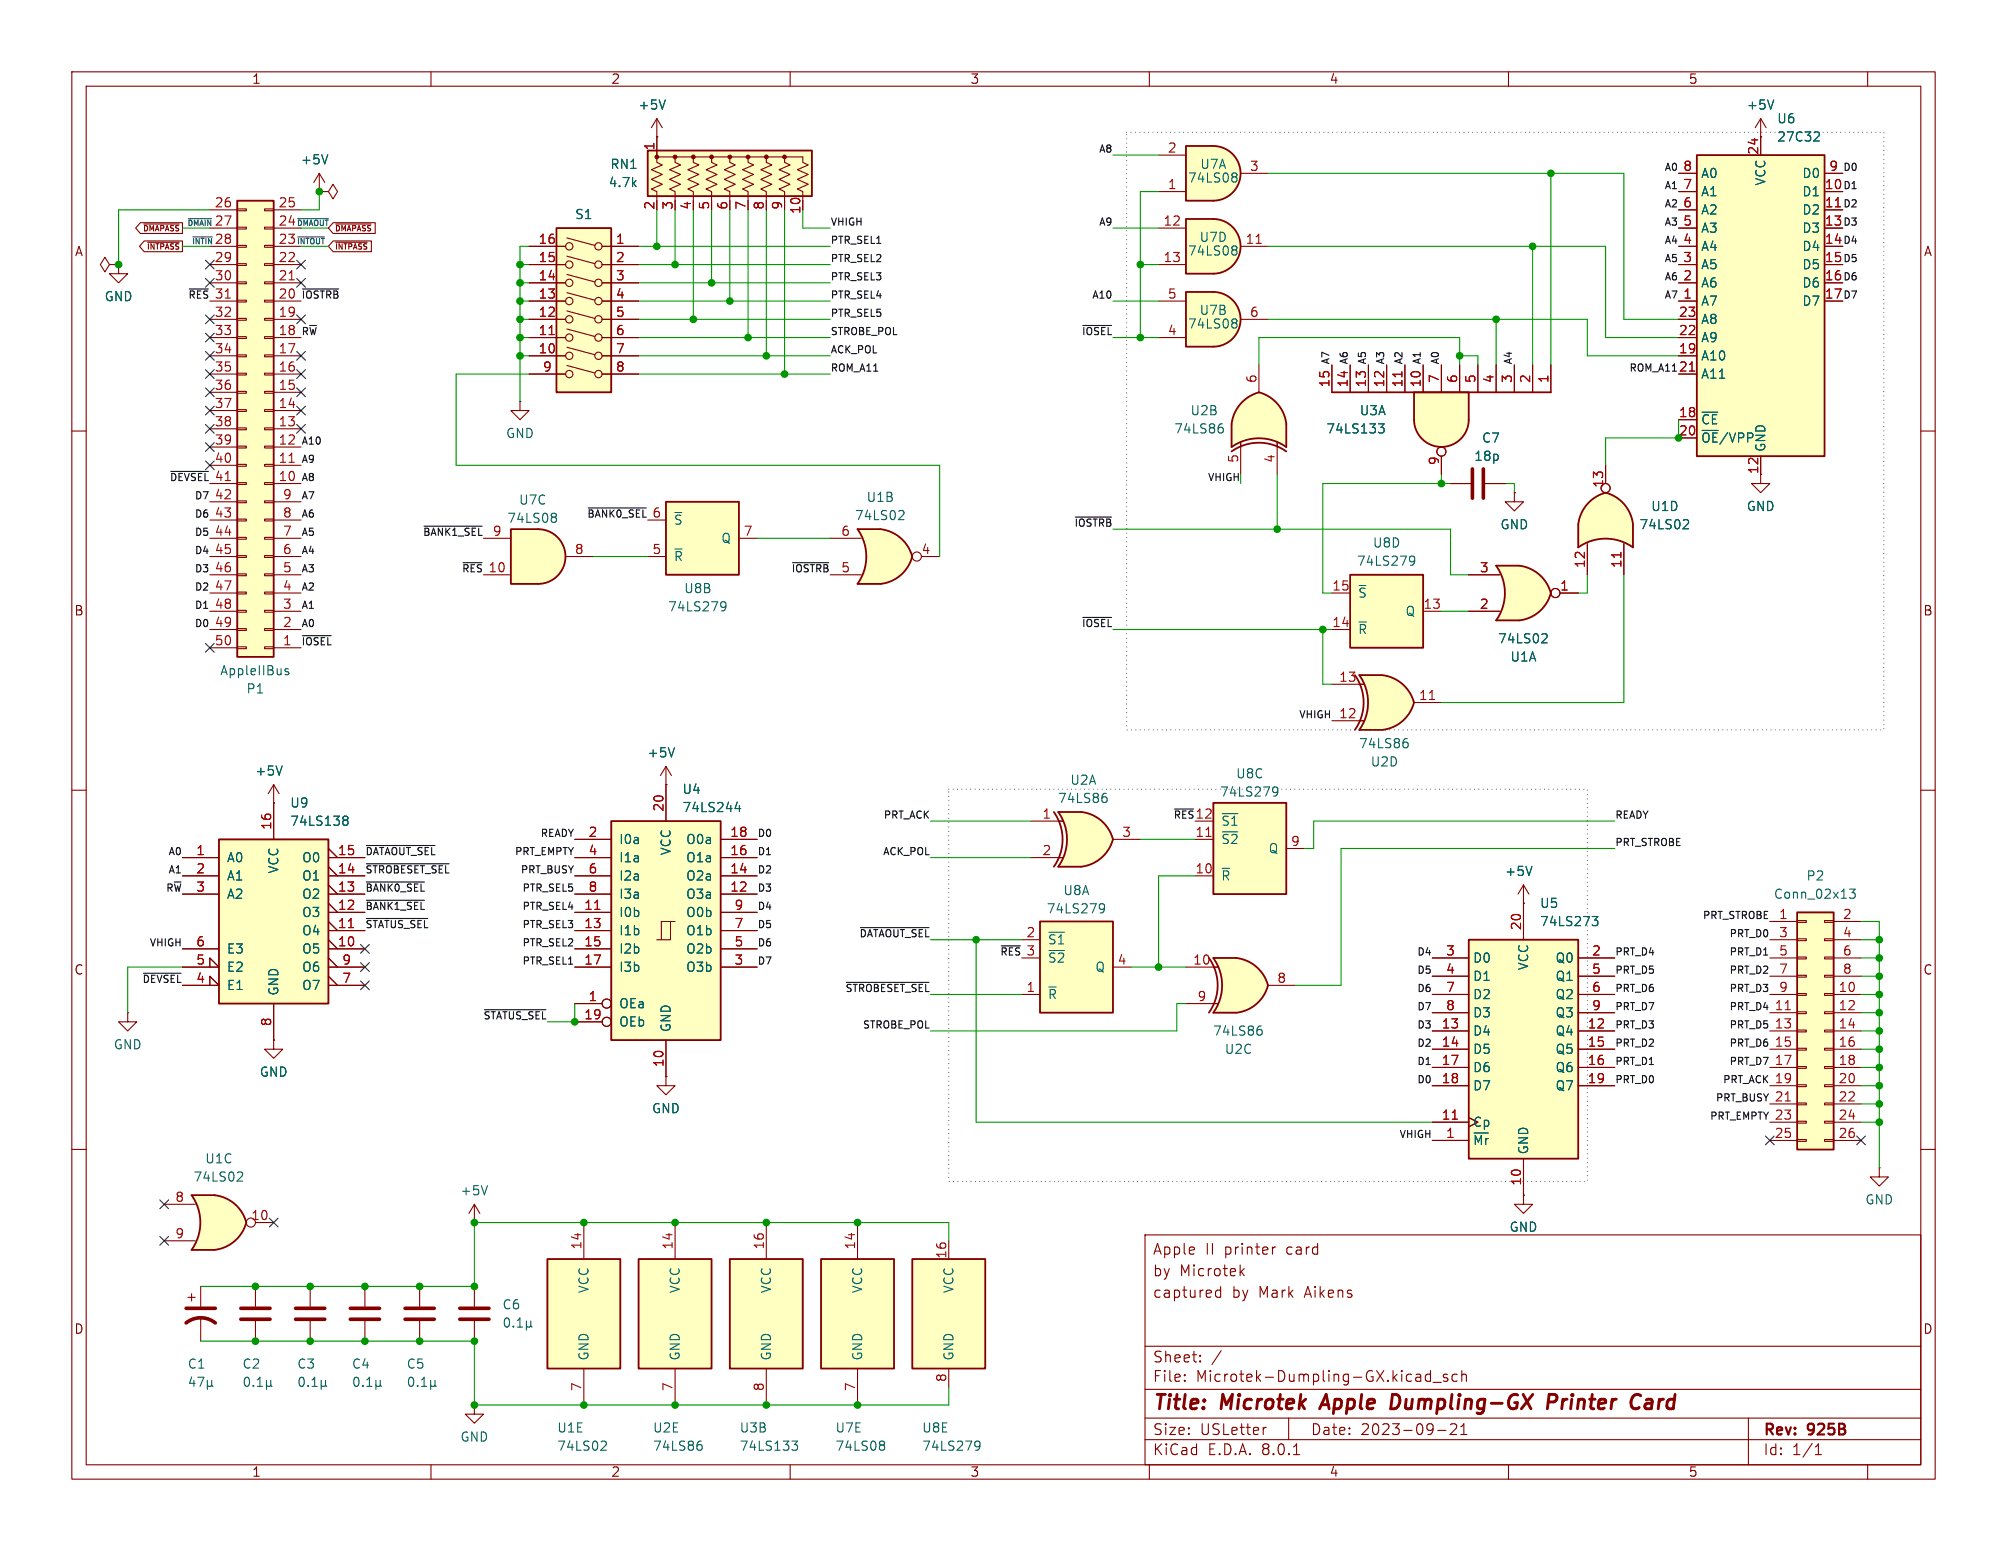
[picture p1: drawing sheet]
<svg xmlns="http://www.w3.org/2000/svg" width="279mm" height="216mm" viewBox="0 0 279 216" stroke-linecap="round" stroke-linejoin="round" font-family="sans-serif">
<defs><g id="words">
<g font-size="2.8" fill="#840000">
<text x="160.4" y="196.8">Title:</text>
<text x="170.1" y="196.8">Microtek</text>
<text x="184.9" y="196.8">Apple</text>
<text x="195.3" y="196.8">Dumpling-GX</text>
<text x="217.9" y="196.8">Printer</text>
<text x="230.3" y="196.8">Card</text>
</g>
<g font-size="2.1" fill="#840000">
<text x="160.4" y="177.9">by</text>
<text x="160.4" y="174.9">Apple</text>
<text x="164.2" y="177.9">Microtek</text>
<text x="167.8" y="174.9">II</text>
<text x="170.5" y="174.9">printer</text>
<text x="179.2" y="174.9">card</text>
<text x="160.4" y="180.9">captured</text>
<text x="171.5" y="180.9">by</text>
<text x="175.3" y="180.9">Mark</text>
<text x="181.8" y="180.9">Aikens</text>
<text x="160.4" y="189.9">Sheet:</text>
<text x="160.4" y="192.6">File:</text>
<text x="166.5" y="192.6">Microtek-Dumpling-GX.kicad_sch</text>
<text x="160.4" y="202.8">KiCad</text>
<text x="160.4" y="200">Size:</text>
<text x="167.1" y="200">USLetter</text>
<text x="168.1" y="202.8">E.D.A.</text>
<text x="175.7" y="202.8">8.0.1</text>
<text x="182.4" y="200">Date:</text>
<text x="189.4" y="200">2023-09-21</text>
<text x="245.4" y="200.2">Rev:</text>
<text x="245.4" y="202.8">Id:</text>
<text x="249.5" y="202.8">1/1</text>
<text x="251.8" y="200.2">925B</text>
</g>
<g font-size="1.8" fill="#840000">
<text x="35" y="11.9">1</text>
<text x="85" y="11.9">2</text>
<text x="135" y="11.9">3</text>
<text x="185" y="11.9">4</text>
<text x="235" y="11.9">5</text>
<text x="10.3" y="35.9">A</text>
<text x="267.7" y="35.9">A</text>
<text x="244.9" y="66.1" transform="rotate(-90 244.9 66.1)">12</text>
<text x="10.3" y="85.9">B</text>
<text x="267.7" y="85.9">B</text>
<text x="10.3" y="135.9">C</text>
<text x="267.7" y="135.9">C</text>
<text x="10.3" y="185.9">D</text>
<text x="267.7" y="185.9">D</text>
<text x="35" y="205.8">1</text>
<text x="85" y="205.8">2</text>
<text x="135" y="205.8">3</text>
<text x="185" y="205.8">4</text>
<text x="235" y="205.8">5</text>
</g>
<g font-size="1.8" fill="#006464">
<text x="88.8" y="15.5">+5V</text>
<text x="243.1" y="15.5">+5V</text>
<text x="247.3" y="17.4">U6</text>
<text x="41.8" y="23.1">+5V</text>
<text x="84.9" y="23.7">RN1</text>
<text x="167" y="23.7">U7A</text>
<text x="247.3" y="19.9">27C32</text>
<text x="84.6" y="26.3">4.7k</text>
<text x="165.3" y="25.6">74LS08</text>
<text x="236.7" y="27.5">A1</text>
<text x="236.7" y="25">A0</text>
<text x="246" y="25.9" transform="rotate(-90 246 25.9)">VCC</text>
<text x="250.8" y="27.5">D1</text>
<text x="250.8" y="25">D0</text>
<text x="80" y="30.7">S1</text>
<text x="165.3" y="35.8">74LS08</text>
<text x="166.9" y="33.9">U7D</text>
<text x="236.7" y="35.2">A4</text>
<text x="236.7" y="32.6">A3</text>
<text x="236.7" y="30.1">A2</text>
<text x="250.8" y="30.1">D2</text>
<text x="250.8" y="32.6">D3</text>
<text x="250.8" y="35.2">D4</text>
<text x="236.7" y="40.2">A6</text>
<text x="236.7" y="37.7">A5</text>
<text x="250.8" y="37.7">D5</text>
<text x="250.8" y="40.2">D6</text>
<text x="14.5" y="42.1">GND</text>
<text x="165.3" y="45.9">74LS08</text>
<text x="166.9" y="44">U7B</text>
<text x="236.7" y="42.8">A7</text>
<text x="236.7" y="47.9">A9</text>
<text x="236.7" y="45.3">A8</text>
<text x="250.8" y="42.8">D7</text>
<text x="236.7" y="50.4">A10</text>
<text x="236.7" y="52.9">A11</text>
<text x="165.6" y="58">U2B</text>
<text x="189.2" y="58">U3A</text>
<text x="236.7" y="59.3">~{CE}</text>
<text x="70.4" y="61.2">GND</text>
<text x="163.4" y="60.6">74LS86</text>
<text x="184.5" y="60.6">74LS133</text>
<text x="205.1" y="64.4">18p</text>
<text x="206.2" y="61.8">C7</text>
<text x="236.7" y="61.8">~{OE}/VPP</text>
<text x="246" y="63" transform="rotate(-90 246 63)">GND</text>
<text x="72.2" y="70.5">U7C</text>
<text x="120.5" y="70.1">U1B</text>
<text x="229.8" y="71.3">U1D</text>
<text x="243.1" y="71.3">GND</text>
<text x="70.5" y="73">74LS08</text>
<text x="93.7" y="73.3">~{S}</text>
<text x="100.3" y="75.8">Q</text>
<text x="118.9" y="72.6">74LS02</text>
<text x="191" y="76.4">U8D</text>
<text x="208.8" y="73.9">GND</text>
<text x="228.1" y="73.9">74LS02</text>
<text x="93.7" y="78.3">~{R}</text>
<text x="95.1" y="82.8">U8B</text>
<text x="188.8" y="79">74LS279</text>
<text x="189" y="83.4">~{S}</text>
<text x="92.9" y="85.3">74LS279</text>
<text x="189" y="88.5">~{R}</text>
<text x="195.6" y="86">Q</text>
<text x="208.5" y="89.8">74LS02</text>
<text x="30.6" y="94.2">AppleIIBus</text>
<text x="210.2" y="92.3">U1A</text>
<text x="34.2" y="96.7">P1</text>
<text x="90" y="105.6">+5V</text>
<text x="189.1" y="104.4">74LS86</text>
<text x="190.7" y="106.9">U2D</text>
<text x="35.4" y="108.2">+5V</text>
<text x="40.3" y="112.6">U9</text>
<text x="94.9" y="110.7">U4</text>
<text x="94.9" y="113.3">74LS244</text>
<text x="147.2" y="112">74LS86</text>
<text x="148.9" y="109.4">U2A</text>
<text x="169.7" y="111.1">74LS279</text>
<text x="172" y="108.6">U8C</text>
<text x="40.3" y="115.2">74LS138</text>
<text x="86.1" y="117.7">I0a</text>
<text x="93.6" y="119.1" transform="rotate(-90 93.6 119.1)">VCC</text>
<text x="95.4" y="117.7">O0a</text>
<text x="169.9" y="117.7">~{S2}</text>
<text x="169.9" y="115.2">~{S1}</text>
<text x="176.5" y="119">Q</text>
<text x="31.5" y="120.2">A0</text>
<text x="31.5" y="122.8">A1</text>
<text x="31.5" y="125.3">A2</text>
<text x="39" y="121.7" transform="rotate(-90 39 121.7)">VCC</text>
<text x="42" y="125.3">O2</text>
<text x="42" y="122.8">O1</text>
<text x="42" y="120.2">O0</text>
<text x="86.1" y="120.2">I1a</text>
<text x="86.1" y="122.8">I2a</text>
<text x="86.1" y="125.3">I3a</text>
<text x="95.4" y="125.3">O3a</text>
<text x="95.4" y="122.8">O2a</text>
<text x="95.4" y="120.2">O1a</text>
<text x="147.9" y="124.8">U8A</text>
<text x="169.9" y="122.8">~{R}</text>
<text x="209.4" y="122.1">+5V</text>
<text x="246.9" y="125.3">Conn_02x13</text>
<text x="251.4" y="122.8">P2</text>
<text x="42" y="130.4">O4</text>
<text x="42" y="127.9">O3</text>
<text x="86.1" y="127.9">I0b</text>
<text x="86.1" y="130.4">I1b</text>
<text x="95.4" y="130.4">O1b</text>
<text x="95.4" y="127.9">O0b</text>
<text x="145.6" y="127.4">74LS279</text>
<text x="145.8" y="131.7">~{S1}</text>
<text x="214.3" y="126.6">U5</text>
<text x="214.3" y="129.1">74LS273</text>
<text x="31.5" y="135.5">E2</text>
<text x="31.5" y="132.9">E3</text>
<text x="42" y="132.9">O5</text>
<text x="42" y="135.5">O6</text>
<text x="86.1" y="132.9">I2b</text>
<text x="86.1" y="135.5">I3b</text>
<text x="95.4" y="135.5">O3b</text>
<text x="95.4" y="132.9">O2b</text>
<text x="145.8" y="134.2">~{S2}</text>
<text x="152.4" y="135.5">Q</text>
<text x="205" y="134.2">D0</text>
<text x="205" y="136.8">D1</text>
<text x="213" y="135.1" transform="rotate(-90 213 135.1)">VCC</text>
<text x="216.5" y="134.2">Q0</text>
<text x="216.5" y="136.8">Q1</text>
<text x="31.5" y="138">E1</text>
<text x="39" y="138.7" transform="rotate(-90 39 138.7)">GND</text>
<text x="42" y="138">O7</text>
<text x="86.1" y="140.6">OEa</text>
<text x="86.1" y="143.1">OEb</text>
<text x="93.6" y="143.8" transform="rotate(-90 93.6 143.8)">GND</text>
<text x="145.8" y="139.3">~{R}</text>
<text x="205" y="139.3">D2</text>
<text x="205" y="141.8">D3</text>
<text x="216.5" y="139.3">Q2</text>
<text x="216.5" y="141.8">Q3</text>
<text x="15.7" y="146.3">GND</text>
<text x="168.8" y="144.4">74LS86</text>
<text x="170.4" y="146.9">U2C</text>
<text x="205" y="144.4">D4</text>
<text x="205" y="146.9">D5</text>
<text x="205" y="149.5">D6</text>
<text x="216.5" y="144.4">Q4</text>
<text x="216.5" y="146.9">Q5</text>
<text x="216.5" y="149.5">Q6</text>
<text x="36.1" y="150.1">GND</text>
<text x="90.7" y="155.2">GND</text>
<text x="205" y="152">D7</text>
<text x="216.5" y="152">Q7</text>
<text x="205" y="159.6">~{Mr}</text>
<text x="205" y="157.1">Cp</text>
<text x="213" y="160.8" transform="rotate(-90 213 160.8)">GND</text>
<text x="26.8" y="164.7">74LS02</text>
<text x="28.5" y="162.2">U1C</text>
<text x="64" y="166.6">+5V</text>
<text x="259.6" y="167.9">GND</text>
<text x="210.1" y="171.7">GND</text>
<text x="69.9" y="182.5">C6</text>
<text x="82.1" y="180.1" transform="rotate(-90 82.1 180.1)">VCC</text>
<text x="94.8" y="180.1" transform="rotate(-90 94.8 180.1)">VCC</text>
<text x="107.5" y="180.1" transform="rotate(-90 107.5 180.1)">VCC</text>
<text x="120.2" y="180.1" transform="rotate(-90 120.2 180.1)">VCC</text>
<text x="132.9" y="180.1" transform="rotate(-90 132.9 180.1)">VCC</text>
<text x="26" y="190.7">C1</text>
<text x="33.7" y="190.7">C2</text>
<text x="41.3" y="190.7">C3</text>
<text x="48.9" y="190.7">C4</text>
<text x="56.5" y="190.7">C5</text>
<text x="82.1" y="189.5" transform="rotate(-90 82.1 189.5)">GND</text>
<text x="94.8" y="189.5" transform="rotate(-90 94.8 189.5)">GND</text>
<text x="107.5" y="189.5" transform="rotate(-90 107.5 189.5)">GND</text>
<text x="120.2" y="189.5" transform="rotate(-90 120.2 189.5)">GND</text>
<text x="132.9" y="189.5" transform="rotate(-90 132.9 189.5)">GND</text>
<text x="64" y="200.9">GND</text>
<text x="77.5" y="199.6">U1E</text>
<text x="77.5" y="202.2">74LS02</text>
<text x="90.8" y="199.6">U2E</text>
<text x="90.8" y="202.2">74LS86</text>
<text x="102.9" y="202.2">74LS133</text>
<text x="102.9" y="199.6">U3B</text>
<text x="116.2" y="199.6">U7E</text>
<text x="116.2" y="202.2">74LS08</text>
<text x="128.3" y="202.2">74LS279</text>
<text x="128.3" y="199.6">U8E</text>
</g>
<g font-size="1.8" fill="#a90000">
<text x="91.2" y="21" transform="rotate(-90 91.2 21)">1</text>
<text x="162.5" y="21.3">2</text>
<text x="173.9" y="23.9">3</text>
<text x="234.2" y="23.9">8</text>
<text x="244.9" y="21.6" transform="rotate(-90 244.9 21.6)">24</text>
<text x="254.6" y="23.9">9</text>
<text x="29.8" y="29">26</text>
<text x="38.7" y="29">25</text>
<text x="91.2" y="29.3" transform="rotate(-90 91.2 29.3)">2</text>
<text x="93.7" y="29.3" transform="rotate(-90 93.7 29.3)">3</text>
<text x="96.3" y="29.3" transform="rotate(-90 96.3 29.3)">4</text>
<text x="98.8" y="29.3" transform="rotate(-90 98.8 29.3)">5</text>
<text x="101.3" y="29.3" transform="rotate(-90 101.3 29.3)">6</text>
<text x="103.9" y="29.3" transform="rotate(-90 103.9 29.3)">7</text>
<text x="106.4" y="29.3" transform="rotate(-90 106.4 29.3)">8</text>
<text x="109" y="29.3" transform="rotate(-90 109 29.3)">9</text>
<text x="111.5" y="29.9" transform="rotate(-90 111.5 29.9)">10</text>
<text x="162.5" y="26.4">1</text>
<text x="234.2" y="29">6</text>
<text x="234.2" y="26.4">7</text>
<text x="254" y="26.4">10</text>
<text x="254" y="29">11</text>
<text x="38.7" y="34">23</text>
<text x="38.7" y="31.5">24</text>
<text x="74.9" y="34">16</text>
<text x="85.7" y="34">1</text>
<text x="161.9" y="31.5">12</text>
<text x="173.3" y="34">11</text>
<text x="234.2" y="34">4</text>
<text x="234.2" y="31.5">5</text>
<text x="254" y="31.5">13</text>
<text x="254" y="34">14</text>
<text x="29.8" y="36.6">29</text>
<text x="29.8" y="39.1">30</text>
<text x="29.8" y="41.7">31</text>
<text x="38.7" y="41.7">20</text>
<text x="38.7" y="39.1">21</text>
<text x="38.7" y="36.6">22</text>
<text x="74.9" y="41.7">13</text>
<text x="74.9" y="39.1">14</text>
<text x="74.9" y="36.6">15</text>
<text x="85.7" y="36.6">2</text>
<text x="85.7" y="39.1">3</text>
<text x="85.7" y="41.7">4</text>
<text x="161.9" y="36.6">13</text>
<text x="162.5" y="41.7">5</text>
<text x="234.2" y="41.7">1</text>
<text x="234.2" y="39.1">2</text>
<text x="234.2" y="36.6">3</text>
<text x="254" y="36.6">15</text>
<text x="254" y="39.1">16</text>
<text x="254" y="41.7">17</text>
<text x="29.8" y="44.2">32</text>
<text x="29.8" y="46.7">33</text>
<text x="38.7" y="46.7">18</text>
<text x="38.7" y="44.2">19</text>
<text x="74.9" y="46.7">11</text>
<text x="74.9" y="44.2">12</text>
<text x="85.7" y="44.2">5</text>
<text x="85.7" y="46.7">6</text>
<text x="162.5" y="46.7">4</text>
<text x="173.9" y="44.2">6</text>
<text x="233.6" y="46.7">22</text>
<text x="233.6" y="44.2">23</text>
<text x="29.8" y="49.3">34</text>
<text x="29.8" y="51.8">35</text>
<text x="38.7" y="51.8">16</text>
<text x="38.7" y="49.3">17</text>
<text x="74.9" y="49.3">10</text>
<text x="75.5" y="51.8">9</text>
<text x="85.7" y="49.3">7</text>
<text x="85.7" y="51.8">8</text>
<text x="175" y="53.4" transform="rotate(-90 175 53.4)">6</text>
<text x="200.4" y="53.4" transform="rotate(-90 200.4 53.4)">7</text>
<text x="202.9" y="53.4" transform="rotate(-90 202.9 53.4)">6</text>
<text x="205.5" y="53.4" transform="rotate(-90 205.5 53.4)">5</text>
<text x="208" y="53.4" transform="rotate(-90 208 53.4)">4</text>
<text x="210.6" y="53.4" transform="rotate(-90 210.6 53.4)">3</text>
<text x="213.1" y="53.4" transform="rotate(-90 213.1 53.4)">2</text>
<text x="215.6" y="53.4" transform="rotate(-90 215.6 53.4)">1</text>
<text x="233.6" y="49.3">19</text>
<text x="233.6" y="51.8">21</text>
<text x="29.8" y="54.4">36</text>
<text x="29.8" y="56.9">37</text>
<text x="29.8" y="59.4">38</text>
<text x="38.7" y="59.4">13</text>
<text x="38.7" y="56.9">14</text>
<text x="38.7" y="54.4">15</text>
<text x="185.2" y="54" transform="rotate(-90 185.2 54)">15</text>
<text x="187.7" y="54" transform="rotate(-90 187.7 54)">14</text>
<text x="190.2" y="54" transform="rotate(-90 190.2 54)">13</text>
<text x="192.8" y="54" transform="rotate(-90 192.8 54)">12</text>
<text x="195.3" y="54" transform="rotate(-90 195.3 54)">11</text>
<text x="197.9" y="54" transform="rotate(-90 197.9 54)">10</text>
<text x="233.6" y="58.2">18</text>
<text x="29.8" y="62">39</text>
<text x="29.8" y="64.5">40</text>
<text x="38.7" y="64.5">11</text>
<text x="38.7" y="62">12</text>
<text x="172.5" y="64.5" transform="rotate(-90 172.5 64.5)">5</text>
<text x="177.5" y="64.5" transform="rotate(-90 177.5 64.5)">4</text>
<text x="200.4" y="64.8" transform="rotate(-90 200.4 64.8)">9</text>
<text x="233.6" y="60.7">20</text>
<text x="29.8" y="67.1">41</text>
<text x="29.8" y="69.6">42</text>
<text x="38.7" y="67.1">10</text>
<text x="39.3" y="69.6">9</text>
<text x="223.3" y="68" transform="rotate(-90 223.3 68)">13</text>
<text x="29.8" y="72.1">43</text>
<text x="29.8" y="74.7">44</text>
<text x="29.8" y="77.2">45</text>
<text x="39.3" y="77.2">6</text>
<text x="39.3" y="74.7">7</text>
<text x="39.3" y="72.1">8</text>
<text x="68.5" y="74.7">9</text>
<text x="79.9" y="77.2">8</text>
<text x="90.7" y="77.2">5</text>
<text x="90.7" y="72.1">6</text>
<text x="103.4" y="74.7">7</text>
<text x="117" y="74.7">6</text>
<text x="128.2" y="77.2">4</text>
<text x="29.8" y="79.8">46</text>
<text x="29.8" y="82.3">47</text>
<text x="39.3" y="82.3">4</text>
<text x="39.3" y="79.8">5</text>
<text x="67.9" y="79.8">10</text>
<text x="117" y="79.8">5</text>
<text x="185.4" y="82.3">15</text>
<text x="205.9" y="79.8">3</text>
<text x="217.1" y="82.3">1</text>
<text x="220.7" y="79.2" transform="rotate(-90 220.7 79.2)">12</text>
<text x="225.8" y="79.2" transform="rotate(-90 225.8 79.2)">11</text>
<text x="29.8" y="84.8">48</text>
<text x="29.8" y="87.4">49</text>
<text x="29.8" y="89.9">50</text>
<text x="39.3" y="89.9">1</text>
<text x="39.3" y="87.4">2</text>
<text x="39.3" y="84.8">3</text>
<text x="185.4" y="87.4">14</text>
<text x="198.1" y="84.8">13</text>
<text x="205.9" y="84.8">2</text>
<text x="186.3" y="95">13</text>
<text x="186.3" y="100.1">12</text>
<text x="197.4" y="97.5">11</text>
<text x="92.5" y="113.1" transform="rotate(-90 92.5 113.1)">20</text>
<text x="27.2" y="119.1">1</text>
<text x="37.8" y="115.6" transform="rotate(-90 37.8 115.6)">16</text>
<text x="46.9" y="119.1">15</text>
<text x="81.8" y="116.6">2</text>
<text x="81.8" y="119.1">4</text>
<text x="101.6" y="119.1">16</text>
<text x="101.6" y="116.6">18</text>
<text x="145" y="114">1</text>
<text x="145" y="119.1">2</text>
<text x="156.1" y="116.6">3</text>
<text x="166.3" y="116.6">11</text>
<text x="179.6" y="117.9">9</text>
<text x="27.2" y="121.7">2</text>
<text x="27.2" y="124.2">3</text>
<text x="46.9" y="124.2">13</text>
<text x="46.9" y="121.7">14</text>
<text x="81.8" y="121.7">6</text>
<text x="81.8" y="124.2">8</text>
<text x="101.6" y="124.2">12</text>
<text x="101.6" y="121.7">14</text>
<text x="166.3" y="121.7">10</text>
<text x="27.2" y="131.8">6</text>
<text x="46.9" y="131.8">10</text>
<text x="46.9" y="129.3">11</text>
<text x="46.9" y="126.7">12</text>
<text x="81.2" y="126.7">11</text>
<text x="81.2" y="129.3">13</text>
<text x="81.2" y="131.8">15</text>
<text x="102.2" y="131.8">5</text>
<text x="102.2" y="129.3">7</text>
<text x="102.2" y="126.7">9</text>
<text x="142.8" y="130.6">2</text>
<text x="211.8" y="129.6" transform="rotate(-90 211.8 129.6)">20</text>
<text x="247.6" y="128">1</text>
<text x="247.6" y="130.6">3</text>
<text x="256.5" y="128">2</text>
<text x="256.5" y="130.6">4</text>
<text x="27.2" y="136.9">4</text>
<text x="27.2" y="134.4">5</text>
<text x="47.6" y="136.9">7</text>
<text x="47.6" y="134.4">9</text>
<text x="81.2" y="134.4">17</text>
<text x="102.2" y="134.4">3</text>
<text x="142.8" y="133.1">3</text>
<text x="155.5" y="134.4">4</text>
<text x="166" y="134.4">10</text>
<text x="177.7" y="136.9">8</text>
<text x="201.2" y="133.1">3</text>
<text x="201.2" y="135.6">4</text>
<text x="221.5" y="133.1">2</text>
<text x="221.5" y="135.6">5</text>
<text x="247.6" y="133.1">5</text>
<text x="247.6" y="135.6">7</text>
<text x="256.5" y="133.1">6</text>
<text x="256.5" y="135.6">8</text>
<text x="37.8" y="142.9" transform="rotate(-90 37.8 142.9)">8</text>
<text x="81.2" y="142">19</text>
<text x="81.8" y="139.4">1</text>
<text x="142.8" y="138.2">1</text>
<text x="166.6" y="139.4">9</text>
<text x="200.6" y="143.3">13</text>
<text x="201.2" y="138.2">7</text>
<text x="201.2" y="140.7">8</text>
<text x="220.9" y="143.3">12</text>
<text x="221.5" y="138.2">6</text>
<text x="221.5" y="140.7">9</text>
<text x="247" y="140.7">11</text>
<text x="247" y="143.3">13</text>
<text x="247.6" y="138.2">9</text>
<text x="255.9" y="138.2">10</text>
<text x="255.9" y="140.7">12</text>
<text x="255.9" y="143.3">14</text>
<text x="92.5" y="148.6" transform="rotate(-90 92.5 148.6)">10</text>
<text x="200.6" y="145.8">14</text>
<text x="200.6" y="148.3">17</text>
<text x="220.9" y="145.8">15</text>
<text x="220.9" y="148.3">16</text>
<text x="247" y="145.8">15</text>
<text x="247" y="148.3">17</text>
<text x="255.9" y="145.8">16</text>
<text x="255.9" y="148.3">18</text>
<text x="200.6" y="156">11</text>
<text x="200.6" y="150.9">18</text>
<text x="220.9" y="150.9">19</text>
<text x="247" y="150.9">19</text>
<text x="247" y="153.4">21</text>
<text x="247" y="156">23</text>
<text x="255.9" y="150.9">20</text>
<text x="255.9" y="153.4">22</text>
<text x="255.9" y="156">24</text>
<text x="201.2" y="158.5">1</text>
<text x="247" y="158.5">25</text>
<text x="255.9" y="158.5">26</text>
<text x="24.3" y="167.4">8</text>
<text x="211.8" y="165.1" transform="rotate(-90 211.8 165.1)">10</text>
<text x="24.3" y="172.5">9</text>
<text x="34.9" y="169.9">10</text>
<text x="81" y="174" transform="rotate(-90 81 174)">14</text>
<text x="93.7" y="174" transform="rotate(-90 93.7 174)">14</text>
<text x="106.4" y="174" transform="rotate(-90 106.4 174)">16</text>
<text x="119.1" y="174" transform="rotate(-90 119.1 174)">14</text>
<text x="131.8" y="175.3" transform="rotate(-90 131.8 175.3)">16</text>
<text x="81" y="193.7" transform="rotate(-90 81 193.7)">7</text>
<text x="93.7" y="193.7" transform="rotate(-90 93.7 193.7)">7</text>
<text x="106.4" y="193.7" transform="rotate(-90 106.4 193.7)">8</text>
<text x="119.1" y="193.7" transform="rotate(-90 119.1 193.7)">7</text>
<text x="131.8" y="192.5" transform="rotate(-90 131.8 192.5)">8</text>
</g>
<g font-size="1.8" fill="#0000c2">
<text x="29.8" y="31.5">27</text>
<text x="29.8" y="34">28</text>
</g>
<text font-size="1.8" fill="#0f0f0f" x="166.3" y="114">12</text>
<g font-size="1.4" fill="#0f0f0f">
<text x="152.9" y="21.3">A8</text>
<text x="231.6" y="23.9">A0</text>
<text x="256.5" y="23.9">D0</text>
<text x="231.6" y="28.9">A2</text>
<text x="231.6" y="26.4">A1</text>
<text x="256.5" y="28.9">D2</text>
<text x="115.6" y="34">PTR_SEL1</text>
<text x="115.6" y="31.5">VHIGH</text>
<text x="152.9" y="31.5">A9</text>
<text x="231.6" y="34">A4</text>
<text x="231.6" y="31.5">A3</text>
<text x="256.5" y="34">D4</text>
<text x="26.1" y="41.6">~{RES}</text>
<text x="41.9" y="41.6">~{IOSTRB}</text>
<text x="115.6" y="36.6">PTR_SEL2</text>
<text x="115.6" y="41.6">PTR_SEL4</text>
<text x="115.6" y="39.1">PTR_SEL3</text>
<text x="151.9" y="41.6">A10</text>
<text x="231.6" y="39.1">A6</text>
<text x="231.6" y="41.6">A7</text>
<text x="231.6" y="36.6">A5</text>
<text x="256.5" y="41.6">D7</text>
<text x="41.9" y="46.7">R~{W}</text>
<text x="115.6" y="44.2">PTR_SEL5</text>
<text x="115.6" y="46.7">STROBE_POL</text>
<text x="150.5" y="46.7">~{IOSEL}</text>
<text x="115.6" y="51.8">ROM_A11</text>
<text x="115.6" y="49.3">ACK_POL</text>
<text x="185.1" y="50.8" transform="rotate(-90 185.1 50.8)">A7</text>
<text x="187.7" y="50.8" transform="rotate(-90 187.7 50.8)">A6</text>
<text x="190.2" y="50.8" transform="rotate(-90 190.2 50.8)">A5</text>
<text x="192.8" y="50.8" transform="rotate(-90 192.8 50.8)">A3</text>
<text x="195.3" y="50.8" transform="rotate(-90 195.3 50.8)">A2</text>
<text x="197.8" y="50.8" transform="rotate(-90 197.8 50.8)">A1</text>
<text x="200.4" y="50.8" transform="rotate(-90 200.4 50.8)">A0</text>
<text x="210.5" y="50.8" transform="rotate(-90 210.5 50.8)">A4</text>
<text x="226.7" y="51.8">ROM_A11</text>
<text x="41.9" y="62">A10</text>
<text x="41.9" y="64.5">A9</text>
<text x="23.5" y="67">~{DEVSEL}</text>
<text x="27" y="69.6">D7</text>
<text x="41.9" y="69.6">A7</text>
<text x="41.9" y="67">A8</text>
<text x="27" y="72.1">D6</text>
<text x="27" y="74.7">D5</text>
<text x="27" y="77.2">D4</text>
<text x="41.9" y="72.1">A6</text>
<text x="41.9" y="77.2">A4</text>
<text x="41.9" y="74.7">A5</text>
<text x="58.8" y="74.7">~{BANK1_SEL}</text>
<text x="81.6" y="72.1">~{BANK0_SEL}</text>
<text x="149.4" y="73.4">~{IOSTRB}</text>
<text x="27" y="82.3">D2</text>
<text x="27" y="79.7">D3</text>
<text x="41.9" y="79.7">A3</text>
<text x="41.9" y="82.3">A2</text>
<text x="64.2" y="79.7">~{RES}</text>
<text x="110.1" y="79.7">~{IOSTRB}</text>
<text x="27" y="87.4">D0</text>
<text x="27" y="84.8">D1</text>
<text x="41.9" y="89.9">~{IOSEL}</text>
<text x="41.9" y="84.8">A1</text>
<text x="41.9" y="87.4">A0</text>
<text x="150.5" y="87.4">~{IOSEL}</text>
<text x="180.7" y="100.1">VHIGH</text>
<text x="23.3" y="119.1">A0</text>
<text x="50.8" y="119.1">~{DATAOUT_SEL}</text>
<text x="71.6" y="119.1">PRT_EMPTY</text>
<text x="75.1" y="116.6">READY</text>
<text x="105.4" y="119.1">D1</text>
<text x="105.4" y="116.6">D0</text>
<text x="122.8" y="119.1">ACK_POL</text>
<text x="122.9" y="114">PRT_ACK</text>
<text x="163.3" y="114">~{RES}</text>
<text x="224.8" y="114">READY</text>
<text x="224.8" y="117.8">PRT_STROBE</text>
<text x="23" y="124.2">R~{W}</text>
<text x="23.3" y="121.6">A1</text>
<text x="50.8" y="124.2">~{BANK0_SEL}</text>
<text x="50.8" y="121.6">~{STROBESET_SEL}</text>
<text x="72.4" y="121.6">PRT_BUSY</text>
<text x="72.6" y="124.2">PTR_SEL5</text>
<text x="105.4" y="121.6">D2</text>
<text x="105.4" y="124.2">D3</text>
<text x="20.7" y="131.8">VHIGH</text>
<text x="50.8" y="129.3">~{STATUS_SEL}</text>
<text x="50.8" y="126.7">~{BANK1_SEL}</text>
<text x="72.6" y="131.8">PTR_SEL2</text>
<text x="72.6" y="126.7">PTR_SEL4</text>
<text x="72.6" y="129.3">PTR_SEL3</text>
<text x="105.4" y="129.3">D5</text>
<text x="105.4" y="126.7">D4</text>
<text x="105.4" y="131.8">D6</text>
<text x="119.5" y="130.5">~{DATAOUT_SEL}</text>
<text x="236.9" y="128">PRT_STROBE</text>
<text x="240.6" y="130.5">PRT_D0</text>
<text x="19.7" y="136.9">~{DEVSEL}</text>
<text x="72.6" y="134.3">PTR_SEL1</text>
<text x="105.4" y="134.3">D7</text>
<text x="139.1" y="133.1">~{RES}</text>
<text x="197.2" y="135.6">D5</text>
<text x="197.2" y="133.1">D4</text>
<text x="224.8" y="135.6">PRT_D5</text>
<text x="224.8" y="133.1">PRT_D4</text>
<text x="240.6" y="133.1">PRT_D1</text>
<text x="240.6" y="135.6">PRT_D2</text>
<text x="67.2" y="142">~{STATUS_SEL}</text>
<text x="117.6" y="138.2">~{STROBESET_SEL}</text>
<text x="120" y="143.2">STROBE_POL</text>
<text x="197.2" y="140.7">D7</text>
<text x="197.2" y="143.2">D3</text>
<text x="197.2" y="138.2">D6</text>
<text x="224.8" y="143.2">PRT_D3</text>
<text x="224.8" y="140.7">PRT_D7</text>
<text x="224.8" y="138.2">PRT_D6</text>
<text x="240.6" y="140.7">PRT_D4</text>
<text x="240.6" y="138.2">PRT_D3</text>
<text x="240.6" y="143.2">PRT_D5</text>
<text x="197.2" y="148.3">D1</text>
<text x="197.2" y="145.8">D2</text>
<text x="224.8" y="148.3">PRT_D1</text>
<text x="224.8" y="145.8">PRT_D2</text>
<text x="240.6" y="145.8">PRT_D6</text>
<text x="240.6" y="148.3">PRT_D7</text>
<text x="197.2" y="150.9">D0</text>
<text x="224.8" y="150.9">PRT_D0</text>
<text x="237.9" y="155.9">PRT_EMPTY</text>
<text x="238.7" y="153.4">PRT_BUSY</text>
<text x="239.7" y="150.9">PRT_ACK</text>
<text x="194.7" y="158.5">VHIGH</text>
</g>
<g font-size="1.4" fill="#a90000">
<text x="256.5" y="26.4">D1</text>
<text x="256.5" y="31.5">D3</text>
<text x="256.5" y="36.6">D5</text>
<text x="256.5" y="39.1">D6</text>
</g>
<text font-size="1.4" fill="#009600" x="168" y="67">VHIGH</text>
<g font-size="1" fill="#840000">
<text x="19.7" y="32.4">~{DMAPASS}</text>
<text x="20.3" y="34.9">~{INTPASS}</text>
<text x="46.6" y="34.9">~{INTPASS}</text>
<text x="46.6" y="32.4">~{DMAPASS}</text>
</g>
<g font-size="1" fill="#0000c2">
<text x="26" y="31.5">~{DMAIN}</text>
<text x="26.7" y="34">~{INTIN}</text>
<text x="41.3" y="34">~{INTOUT}</text>
<text x="41.3" y="31.5">~{DMAOUT}</text>
</g>
</g></defs>
<g fill="none" stroke="#840000" stroke-width=".15">
<path d="M10 10h259.4v195.9h-259.4zM12 12h255.4v191.9h-255.4zM60 10v2M110 10v2M160 10v2M210 10v2M260 10v2M10 60h2M267.4 60h2M10 110h2M267.4 110h2M10 160h2"/>
<path d="M267.4 160h2M159.4 171.9h108v32h-108zM169.9 179.1v1.5M169.9 179.7l-.4-.1-.3 .3v.4l.2 .2 .1 .1 .4-.1M172.8 177l.4 .6M173.2 176.6l-.6 .6M177.6 173.6l-.3 .1-.2 .2M159.4 197.4h108M159.4 193.4h108M159.4 187.4h108M164.9 192.1l.1 .1-.1 .1M164.9 192.1v.1v.1"/>
<path d="M164.9 191.4v.1M164.9 192.1v.2M164.9 191.4h.1l-.1 .1M167.1 189.4v.1v.1M167.1 189.4l-.1 .1 .1 .1M167.1 188.7v.1M167.1 189.4v.2M167.1 188.7h-.1l.1 .1M170 188l-1.3 1.9M176.3 198.7l-.3 .1M179.4 197.4v3M199.1 190.8v1.5"/>
<path d="M199.1 191.4l-.4-.1-.3 .3v.4l.2 .2 .1 .1 .4-.1M199.5 192.4h1.1M200.1 199.1h1.2M201.5 191.4l-.4-.1-.2 .2 .1 .2 .5 .2 .1 .1-.1 .2-.1 .1-.5-.1M202.7 198.3l.1 .2-.1 .3-.8 .9h.9M202.9 191.4l-.5-.1-.3 .3v.4l.2 .2 .1 .1 .5-.1M203.4 199.7h.8M203.4 198.6l.4-.4v1.5M203.5 191.4a.37 .37 0 0 1 .6 .1v.8M203.5 190.8v1.5M243.4 197.4v6.5M60 203.9v2"/>
<path d="M110 203.9v2M159.4 200.4h108M160 203.9v2M180.1 202.5h.8M210 203.9v2M252.7 202.5h.9M252.7 201.4l.4-.4v1.5M260 203.9v2"/>
</g>
<path d="M184.6 194.1l-.9 2M194.6 194.2l-.7-.1-.3 2h.5l.5-.3M215.5 195.2h.8a.55 .55 0 0 0 .4-.5 .55 .55 0 0 0-.3-.6h-.7l-.3 2M228 194.1l.4 .2M228.2 195.9l-.1 .1M229.8 194.8l-.6 .1M229.8 195.3h-.5a.4 .4 0 0 0-.3 .4 .4 .4 0 0 0 .2 .4h.5" fill="none" stroke="#840000" stroke-width=".4"/>
<path d="M88.9 175.3h10.2v15.2h-10.2z" fill="#ffffc2"/>
<path d="M88.9 175.3h10.2v15.2h-10.2z" fill="none" stroke="#840000" stroke-width=".25"/>
<path d="M94 170.2v5.1M94 190.5v5.1" fill="none" stroke="#840000" stroke-width=".15"/>
<path d="M97.3 201.1h.2l.2 .2v.5l-.4 .1M97.4 200.6h.2" fill="none" stroke="#006464" stroke-width=".15"/>
<path d="M29.3 168.8l5 1.4a5.2 5.2 0 0 1-4.4 3.8z" fill="#ffffc2" stroke="#ffffc2" stroke-width=".14"/>
<path d="M26.7 174h3.1M26.7 166.4h3.1" fill="none" stroke="#ffffc2" stroke-width=".14"/>
<path d="M26.7 166.4h3.1v7.6h-3.1a6.7 6.7 0 0 0 0-7.6z" fill="#ffffc2"/>
<path d="M29.9 166.4a5.1 5.1 0 0 1 4.4 3.8l-5 1.3z" fill="#ffffc2" stroke="#ffffc2" stroke-width=".14"/>
<path d="M26.7 166.4h3.1a5.1 5.1 0 0 1 4.5 3.8 5.2 5.2 0 0 1-4.4 3.8h-3.2a6.6 6.6 0 0 0 0-7.6z" fill="none" stroke="#840000" stroke-width=".25"/>
<g fill="none" stroke="#840000" stroke-width=".15">
<path d="M22.9 167.6h4.3M22.9 172.7h4.3M35.6 170.2h2.5"/>
<circle cx="34.9" cy="170.2" r=".63"/>
</g>
<path d="M33.2 163.1l.5 .1 .1 .3-.1 .2-.7 .7h.8" fill="none" stroke="#006464" stroke-width=".15"/>
<path d="M30.5 116.8h15.2v22.9h-15.2z" fill="#ffffc2"/>
<path d="M30.5 116.8h15.2v22.9h-15.2z" fill="none" stroke="#840000" stroke-width=".25"/>
<g fill="none" stroke="#840000" stroke-width=".15">
<path d="M44.4 26.7h.1M44.4 24.1l-.7 1.3M44.4 24.1v2.6M44.4 24.1l.8 1.3M25.4 119.4h5.1M38.1 111.8v5M45.7 119.4h5.1M45.7 118.1l1.3 1.3M25.4 137.2h5.1l-1.3-1.3v1.3M25.4 134.6h5.1l-1.3-1.2v1.2M25.4 132.1h5.1M25.4 124.5h5.1"/>
<path d="M25.4 121.9h5.1M38.1 139.7v5.1M45.7 132.1h5.1M45.7 130.8l1.3 1.3M45.7 129.5h5.1M45.7 128.3l1.3 1.2M45.7 127h5.1M45.7 125.7l1.3 1.3M45.7 124.5h5.1M45.7 123.2l1.3 1.3M45.7 121.9h5.1M45.7 120.7l1.3 1.2"/>
<path d="M45.7 137.2h5.1M45.7 134.6h5.1M45.7 135.9l1.3 1.3M45.7 133.4l1.3 1.2"/>
</g>
<path d="M48.5 129.1h.7" fill="none" stroke="#a90000" stroke-width=".15"/>
<path d="M45.6 21.5l-.4 1.3M47.8 114.1l.2 .1M47.8 113.7l.4-.1 .2 .1v.2l-.2 .3M48 114.2h.2M48 114.2h-.2M48.2 114.2l.2 .2v.4l-.2 .1-.4-.1" fill="none" stroke="#006464" stroke-width=".15"/>
<path d="M149.9 115.5l5 1.3a5.2 5.2 0 0 1-4.4 3.9z" fill="#ffffc2" stroke="#ffffc2" stroke-width=".14"/>
<path d="M147.3 113h3.2M147.3 120.7h3.2" fill="none" stroke="#ffffc2" stroke-width=".14"/>
<path d="M147.3 113h3.2v7.7h-3.2a6.7 6.7 0 0 0 0-7.7z" fill="#ffffc2"/>
<path d="M150.5 113a5.1 5.1 0 0 1 4.4 3.8l-4.9 1.3z" fill="#ffffc2" stroke="#ffffc2" stroke-width=".14"/>
<path d="M146.7 113a6.6 6.6 0 0 1 0 7.7M150.5 113h-3.2a6.6 6.6 0 0 1 0 7.7h3.2M150.5 113a5.1 5.1 0 0 1 4.4 3.8 5.2 5.2 0 0 1-4.4 3.9" fill="none" stroke="#840000" stroke-width=".25"/>
<path d="M44.4 26.7h1.3l.7-1 .6 1-.6 1-.7-1M44.4 26.7h.1M143.5 119.4h4.5M143.5 114.3h4.5M154.9 116.8h3.8M27.9 179.1v2.8M26.2 180.6h1M26.7 180.1v1M27.9 183.4v3.3" fill="none" stroke="#840000" stroke-width=".15"/>
<path d="M153.6 110.9l.4 .1 .1 .2v.4l-.5 .1M153.8 110.4h.2M26.7 191.7l-.3 .9h.8M27 192.1v.9M27.5 191.7h.9l-.6 1.3M28.9 192.1v1.3M28.9 192.8l.1 .2h.3l.2-.2M29.5 192.8l.2 .2M29.5 192.1v.7" fill="none" stroke="#006464" stroke-width=".15"/>
<path d="M25.9 184.2a3.3 3.3 0 0 1 4.1 0M25.9 182.1h4.1" fill="none" stroke="#840000" stroke-width=".51"/>
<path d="M168.9 111.8h10.2v12.7h-10.2z" fill="#ffffc2"/>
<path d="M168.9 111.8h10.2v12.7h-10.2z" fill="none" stroke="#840000" stroke-width=".25"/>
<g fill="none" stroke="#840000" stroke-width=".15">
<path d="M245.1 19.1h.1M245.1 16.5l-.8 1.3M245.1 16.5v2.6M245.1 16.5l.8 1.3M16.5 36.8v1.3h1.3l-1.3 1.3-1.3-1.3h1.3M16.5 36.8h.1M38.1 111.8h.1M38.1 109.2l-.8 1.3M38.1 109.2v2.6M38.1 109.2l.8 1.3M166.4 116.8h2.5M166.4 114.3h2.5"/>
<path d="M179.1 118.1h2.5M166.4 121.9h2.5M17.8 141v1.2h1.2l-1.2 1.3-1.3-1.3h1.3M17.8 141h.1M38.1 144.8v1.3h1.3l-1.3 1.2-1.3-1.2h1.3M38.1 144.8h.1M261.6 162.6v1.2h1.3l-1.3 1.3-1.3-1.3h1.3M261.6 162.6h.1"/>
</g>
<path d="M246.9 13.9l-.4 1.3M39.3 106.6l-.4 1.3M177.3 109.6l.3-.1 .2 .2a.84 .84 0 0 1-.3 1.1h-.2M177.9 110.1l-.3 .2h-.3M170.2 120.9h1" fill="none" stroke="#006464" stroke-width=".15"/>
<path d="M167.9 116.4h.7" fill="none" stroke="#a90000" stroke-width=".15"/>
<path d="M204.5 130.8h15.2v30.5h-15.2z" fill="#ffffc2"/>
<path d="M204.5 130.8h15.2v30.5h-15.2z" fill="none" stroke="#840000" stroke-width=".25"/>
<g fill="none" stroke="#840000" stroke-width=".15">
<path d="M199.4 133.4h5.1M199.4 135.9h5.1M199.4 138.4h5.1M212.1 125.7v5.1M219.7 133.4h5.1M219.7 135.9h5.1M219.7 138.4h5.1M199.4 158.8h5.1M199.4 156.2h5.1M199.4 143.5h5.1M199.4 146.1h5.1M199.4 148.6h5.1"/>
<path d="M199.4 151.1h5.1M199.4 141h5.1M219.7 143.5h5.1M219.7 146.1h5.1M219.7 148.6h5.1M219.7 151.1h5.1M219.7 141h5.1M212.1 161.3v5.1"/>
</g>
<path d="M202.2 155.8h.7" fill="none" stroke="#a90000" stroke-width=".15"/>
<path d="M221.7 127.6h.7l-.4 .5 .4 .1v.4l-.2 .2h-.4" fill="none" stroke="#006464" stroke-width=".15"/>
<path d="M144.8 128.3h10.1v12.7h-10.1z" fill="#ffffc2"/>
<path d="M144.8 128.3h10.1v12.7h-10.1z" fill="none" stroke="#840000" stroke-width=".25"/>
<path d="M142.2 138.4h2.6M142.2 130.8h2.6M142.2 133.4h2.6M154.9 134.6h2.6M212.1 125.7h.1M212.1 123.2l-.8 1.3M212.1 123.2v2.5M212.1 123.2l.8 1.3" fill="none" stroke="#840000" stroke-width=".15"/>
<path d="M146 137.4h1M153.2 125.9l.3-.1 .2 .1a.84 .84 0 0 1-.3 1.2h-.2M153.8 126.3l-.3 .3-.3-.1M213.3 120.6l-.5 1.3" fill="none" stroke="#006464" stroke-width=".15"/>
<path d="M172.1 133.4a5.2 5.2 0 0 1 4.4 3.8l-5 1.3z" fill="#ffffc2" stroke="#ffffc2" stroke-width=".14"/>
<path d="M168.9 133.4h3.2M168.9 141h3.2" fill="none" stroke="#ffffc2" stroke-width=".14"/>
<path d="M168.9 133.4h3.2v7.6h-3.2a6.6 6.6 0 0 0 0-7.6z" fill="#ffffc2"/>
<path d="M171.6 135.9l4.9 1.3a5.1 5.1 0 0 1-4.4 3.8z" fill="#ffffc2" stroke="#ffffc2" stroke-width=".14"/>
<path d="M168.3 133.4a6.6 6.6 0 0 1 0 7.6M172.1 141h-3.2a6.6 6.6 0 0 0 0-7.6h3.2a5.2 5.2 0 0 1 4.4 3.8 5.1 5.1 0 0 1-4.4 3.8" fill="none" stroke="#840000" stroke-width=".25"/>
<path d="M165.1 134.6h4.4M165.1 139.7h4.4M176.5 137.2h3.8" fill="none" stroke="#840000" stroke-width=".15"/>
<path d="M175.2 143.3h.3l.2 .2v.5l-.5 .1M175.3 142.8h.3" fill="none" stroke="#006464" stroke-width=".15"/>
<path d="M114.3 175.3h10.2v15.2h-10.2z" fill="#ffffc2"/>
<path d="M114.3 175.3h10.2v15.2h-10.2z" fill="none" stroke="#840000" stroke-width=".25"/>
<path d="M119.4 170.2v5.1M119.4 190.5v5.1" fill="none" stroke="#840000" stroke-width=".15"/>
<path d="M122.7 200.6h.2l.2 .2-.2 .3M122.7 201.1h.2M122.9 201.1l.2 .3v.2l-.1 .2-.3 .1" fill="none" stroke="#006464" stroke-width=".15"/>
<path d="M101.6 175.3h10.2v15.2h-10.2z" fill="#ffffc2"/>
<path d="M101.6 175.3h10.2v15.2h-10.2z" fill="none" stroke="#840000" stroke-width=".25"/>
<path d="M106.7 170.2v5.1M106.7 190.5v5.1" fill="none" stroke="#840000" stroke-width=".15"/>
<path d="M110.2 200.6h.8l-.4 .5 .4 .1v.4l-.2 .3h-.4" fill="none" stroke="#006464" stroke-width=".15"/>
<path d="M85.1 114.3h15.2v30.5h-15.2z" fill="#ffffc2"/>
<g fill="none" stroke="#840000" stroke-width=".15">
<path d="M80 119.4h5.1M80 116.8h5.1M92.7 109.2v5.1M100.3 119.4h5.1M100.3 116.8h5.1M80 139.7h3.8M80 127h5.1M80 124.5h5.1M80 129.5h5.1M80 121.9h5.1M80 132.1h5.1M80 134.6h5.1"/>
<path d="M93.3 128.3h-1.2v2.5M94 128.3h-.7v2.5h-1.9M100.3 127h5.1M100.3 124.5h5.1M100.3 129.5h5.1M100.3 121.9h5.1M100.3 132.1h5.1M100.3 134.6h5.1M80 142.2h3.8M92.7 144.8v5.1"/>
<circle cx="84.5" cy="139.7" r=".63"/>
<circle cx="84.5" cy="142.2" r=".63"/>
</g>
<path d="M85.1 114.3h15.2v30.5h-15.2z" fill="none" stroke="#840000" stroke-width=".25"/>
<path d="M82.8 126.6h.7" fill="none" stroke="#a90000" stroke-width=".15"/>
<path d="M102.6 111.6l-.3 1h.8M102.9 112.1v.9" fill="none" stroke="#006464" stroke-width=".15"/>
<path d="M127 175.3h10.2v15.2h-10.2z" fill="#ffffc2"/>
<path d="M127 175.3h10.2v15.2h-10.2z" fill="none" stroke="#840000" stroke-width=".25"/>
<path d="M92.7 149.9v1.2h1.3l-1.3 1.3-1.3-1.3h1.3M92.7 149.9h.1M66 179.1v2.8M132.1 172.7v2.6M66 195.6v1.3h1.3l-1.3 1.2-1.2-1.2h1.2M66 195.6h.1M66 183.9v2.8M132.1 190.5v2.5" fill="none" stroke="#840000" stroke-width=".15"/>
<path d="M70.3 183.6l.3-.1a.79 .79 0 0 1 0 1.2h-.2l-.1-.2-.1-.6zM71.5 184.6v.1M72 184.7h.7M72 183.8l.4-.3v1.2M73.3 184.5l.2 .2h.2l.2-.2M73.3 183.9v1.3M73.9 184.5l.2 .2M73.9 183.9v.6M135.8 200.7l.4-.1 .2 .1a.84 .84 0 0 1-.3 1.2h-.3M136.4 201.1l-.2 .3-.4-.1" fill="none" stroke="#006464" stroke-width=".15"/>
<path d="M64 183.6h4.1M64 182.1h4.1" fill="none" stroke="#840000" stroke-width=".51"/>
<path d="M76.2 175.3h10.2v15.2h-10.2z" fill="#ffffc2"/>
<path d="M76.2 175.3h10.2v15.2h-10.2z" fill="none" stroke="#840000" stroke-width=".25"/>
<path d="M81.3 170.2v5.1M81.3 190.5v5.1" fill="none" stroke="#840000" stroke-width=".15"/>
<path d="M83.9 200.6l.4 .1 .1 .3v.1l-.8 .8h.8" fill="none" stroke="#006464" stroke-width=".15"/>
<path d="M250.2 127h5.1v33h-5.1z" fill="#ffffc2"/>
<g fill="none" stroke="#840000" stroke-width=".15">
<path d="M92.7 109.2h.1M92.7 106.7l-.8 1.3M92.7 106.7v2.5M92.7 106.7l.8 1.3M246.4 128.3h3.8M246.4 138.4h3.8M246.4 130.8h3.8M246.4 133.4h3.8M246.4 135.9h3.8M250.2 138.3h1.3v.3h-1.3zM250.2 135.8h1.3v.2h-1.3zM250.2 133.2h1.3v.3h-1.3z"/>
<path d="M250.2 130.7h1.3v.2h-1.3zM250.2 128.1h1.3v.3h-1.3zM254 138.3h1.3v.3h-1.3zM254 135.8h1.3v.2h-1.3zM254 133.2h1.3v.3h-1.3zM254 130.7h1.3v.2h-1.3zM254 128.1h1.3v.3h-1.3zM255.3 128.3h3.8M255.3 138.4h3.8M255.3 130.8h3.8M255.3 133.4h3.8M255.3 135.9h3.8"/>
<path d="M246.4 141h3.8M246.4 143.5h3.8M246.4 146.1h3.8M246.4 148.6h3.8M246.4 151.1h3.8M246.4 153.7h3.8M246.4 156.2h3.8M246.4 158.8h3.8M250.2 158.6h1.3v.3h-1.3zM250.2 156.1h1.3v.2h-1.3zM250.2 153.5h1.3v.3h-1.3zM250.2 151h1.3v.3h-1.3z"/>
<path d="M250.2 148.5h1.3v.2h-1.3zM250.2 145.9h1.3v.3h-1.3zM250.2 143.4h1.3v.2h-1.3zM250.2 140.8h1.3v.3h-1.3zM254 158.6h1.3v.3h-1.3zM254 156.1h1.3v.2h-1.3zM254 153.5h1.3v.3h-1.3zM254 151h1.3v.3h-1.3zM254 148.5h1.3v.2h-1.3zM254 145.9h1.3v.3h-1.3zM254 143.4h1.3v.2h-1.3zM254 140.8h1.3v.3h-1.3z"/>
<path d="M255.3 141h3.8M255.3 143.5h3.8M255.3 146.1h3.8M255.3 148.6h3.8M255.3 151.1h3.8M255.3 153.7h3.8M255.3 156.2h3.8M255.3 158.8h3.8M35.6 179.1v2.8M43.2 179.1v2.8M50.8 179.1v2.8M58.4 179.1v2.8"/>
<path d="M66 170.2h.1M66 167.6l-.7 1.3M66 167.6v2.6M66 167.6l.8 1.3M212.1 166.4v1.2h1.3l-1.3 1.3-1.3-1.3h1.3M212.1 166.4h.1M35.6 183.9v2.8M43.2 183.9v2.8M50.8 183.9v2.8M58.4 183.9v2.8"/>
</g>
<path d="M250.2 127h5.1v33h-5.1z" fill="none" stroke="#840000" stroke-width=".25"/>
<path d="M248.5 140.6h.8M248.5 153.3h.8" fill="none" stroke="#a90000" stroke-width=".15"/>
<g fill="none" stroke="#006464" stroke-width=".15">
<path d="M93.9 104.1l-.4 1.3M257.5 123.8h.8l-.5 .5 .4 .1v.5l-.2 .1h-.3l-.2-.1M67.9 165l-.5 1.3M34.2 191.8l.2-.1a.79 .79 0 0 1 0 1.3h-.1a.84 .84 0 0 1-.1-1.2zM35.3 192.9v.1M35.8 193h.7M35.8 192.1l.4-.4v1.3M37.1 192.8l.2 .2h.2l.2-.2M37.1 192.1v1.3M37.7 192.8l.2 .2M37.7 192.1v.7M41.8 191.8l.3-.1a.79 .79 0 0 1 0 1.3h-.2a.84 .84 0 0 1-.1-1.2z"/>
<path d="M42.9 192.9v.1M43.4 193h.8M43.4 192.1l.4-.4v1.3M44.7 192.8l.2 .2h.2l.2-.2M44.7 192.1v1.3M45.3 192.8l.2 .2M45.3 192.1v.7M49.4 191.8l.3-.1a.79 .79 0 0 1 0 1.3h-.1a.84 .84 0 0 1-.2-1.2zM50.5 192.9v.1M51.1 193h.7M51.1 192.1l.3-.4v1.3M52.3 192.8l.2 .2h.3l.1-.2"/>
<path d="M52.3 192.1v1.3M52.9 192.8l.2 .2M52.9 192.1v.7M57 191.8l.3-.1a.79 .79 0 0 1 0 1.3h-.1a.84 .84 0 0 1-.2-1.2zM58.1 192.9v.1M58.7 193h.7M58.7 192.1l.3-.4v1.3M60 192.8l.1 .2h.3l.2-.2M60 192.1v1.3M60.6 192.8l.1 .2M60.6 192.1v.7"/>
</g>
<path d="M33.5 183.6h4.1M33.5 182.1h4.1M41.1 183.6h4.1M41.1 182.1h4.1M48.8 183.6h4M48.8 182.1h4M56.4 183.6h4.1M56.4 182.1h4.1" fill="none" stroke="#840000" stroke-width=".51"/>
<path d="M90.2 21h22.8v6.3h-22.8z" fill="#ffffc2"/>
<path d="M90.2 21h22.8v6.3h-22.8z" fill="none" stroke="#840000" stroke-width=".25"/>
<g fill="#840000" stroke="#840000" stroke-width=".15">
<circle cx="91.4" cy="21.8" r=".25"/>
<circle cx="94" cy="21.8" r=".25"/>
<circle cx="96.5" cy="21.8" r=".25"/>
<circle cx="99.1" cy="21.8" r=".25"/>
<circle cx="101.6" cy="21.8" r=".25"/>
<circle cx="104.1" cy="21.8" r=".25"/>
<circle cx="106.7" cy="21.8" r=".25"/>
<circle cx="109.2" cy="21.8" r=".25"/>
</g>
<path d="M91.4 19.1h.1M91.4 16.5v5.1M91.4 16.5l-.7 1.3M91.4 16.5l.8 1.3M91.4 27.9v-1.2l-.7-.4 1.5-.6-1.5-.7 1.5-.7-1.5-.7 1.5-.6-.8-.4v-.8h20.4v.8l.7 .4-1.5 .6 1.5 .7-1.5 .7 1.5 .7-1.5 .6 .8 .4v1.2M94 21.8v.8l.7 .4-1.5 .6 1.5 .7-1.5 .7 1.5 .7-1.5 .6 .8 .4v1.2M96.5 21.8v.8l.8 .4-1.5 .6 1.5 .7-1.5 .7 1.5 .7-1.5 .6 .7 .4v1.2M99.1 21.8v.8l.7 .4-1.5 .6 1.5 .7-1.5 .7 1.5 .7-1.5 .6 .8 .4v1.2M101.6 21.8v.8l.8 .4-1.6 .6 1.6 .7-1.6 .7 1.6 .7-1.6 .6 .8 .4v1.2M104.1 21.8v.8l.8 .4-1.5 .6 1.5 .7-1.5 .7 1.5 .7-1.5 .6 .7 .4v1.2M106.7 21.8v.8l.7 .4-1.5 .6 1.5 .7-1.5 .7 1.5 .7-1.5 .6 .8 .4v1.2M109.2 21.8v.8l.8 .4-1.5 .6 1.5 .7-1.5 .7 1.5 .7-1.5 .6 .7 .4v1.2" fill="none" stroke="#840000" stroke-width=".15"/>
<path d="M92.6 13.9l-.4 1.3" fill="none" stroke="#006464" stroke-width=".15"/>
<path d="M236.2 21.6h17.8v41.9h-17.8z" fill="#ffffc2"/>
<path d="M236.2 21.6h17.8v41.9h-17.8z" fill="none" stroke="#840000" stroke-width=".25"/>
<g fill="none" stroke="#840000" stroke-width=".15">
<path d="M245.1 19.1v2.5M233.7 26.7h2.5M233.7 29.2h2.5M233.7 31.8h2.5M233.7 34.3h2.5M233.7 36.8h2.5M233.7 39.4h2.5M233.7 24.1h2.5M254 26.7h2.5M254 29.2h2.5M254 31.8h2.5M254 34.3h2.5"/>
<path d="M254 36.8h2.5M254 39.4h2.5M254 24.1h2.5M233.7 41.9h2.5M233.7 58.4h2.5M233.7 49.5h2.5M233.7 52.1h2.5M233.7 47h2.5M233.7 44.5h2.5M254 41.9h2.5M233.7 61h2.5M245.1 63.5v2.5"/>
</g>
<path d="M255.5 28.8h.7M235.2 51.7h.7" fill="none" stroke="#a90000" stroke-width=".15"/>
<path d="M253 18.4l.3 .2-.1 .3-.7 .7h.8" fill="none" stroke="#006464" stroke-width=".15"/>
<path d="M122.6 73.7a5.2 5.2 0 0 1 4.4 3.8l-5 1.3z" fill="#ffffc2" stroke="#ffffc2" stroke-width=".14"/>
<path d="M119.4 73.7h3.2M119.4 81.3h3.2" fill="none" stroke="#ffffc2" stroke-width=".14"/>
<path d="M119.4 73.7h3.2v7.6h-3.2a6.6 6.6 0 0 0 0-7.6z" fill="#ffffc2"/>
<g fill="#ffffc2" stroke="#ffffc2" stroke-width=".14">
<path d="M122 76.2l5 1.3a5.1 5.1 0 0 1-4.4 3.8z"/>
<path d="M168.9 40.6a3.8 3.8 0 0 1 3.8 3.9 3.8 3.8 0 0 1-3.8 3.8z"/>
</g>
<path d="M122.6 73.7h-3.2a6.6 6.6 0 0 1 0 7.6h3.2M122.6 73.7a5.2 5.2 0 0 1 4.4 3.8 5.1 5.1 0 0 1-4.4 3.8" fill="none" stroke="#840000" stroke-width=".25"/>
<g fill="none" stroke="#840000" stroke-width=".15">
<path d="M115.6 74.9h4.3M128.3 77.5h2.5M115.6 80h4.3"/>
<circle cx="127.6" cy="77.5" r=".63"/>
</g>
<path d="M125.3 71.1h.4l.2 .3-.1 .2-.7 .7h.8" fill="none" stroke="#006464" stroke-width=".15"/>
<path d="M165.1 40.6h3.8v7.7h-3.8z" fill="#ffffc2"/>
<path d="M165.1 40.6h3.8a3.8 3.8 0 0 1 3.8 3.9 3.8 3.8 0 0 1-3.8 3.8h-3.8z" fill="none" stroke="#840000" stroke-width=".25"/>
<path d="M161.3 47h3.8M161.3 41.9h3.8M172.7 44.5h3.8" fill="none" stroke="#840000" stroke-width=".15"/>
<path d="M171.7 44.4h.3l.2 .2-.2 .3M171.7 44.9h.3M172 44.9l.2 .3v.2l-.2 .3h-.3" fill="none" stroke="#006464" stroke-width=".15"/>
<path d="M92.7 69.9h10.2v10.1h-10.2z" fill="#ffffc2"/>
<path d="M92.7 69.9h10.2v10.1h-10.2z" fill="none" stroke="#840000" stroke-width=".25"/>
<path d="M90.2 77.5h2.5M90.2 72.4h2.5M102.9 74.9h2.5" fill="none" stroke="#840000" stroke-width=".15"/>
<path d="M94 76.4h1M100.5 83.8h.3l.2 .1a.84 .84 0 0 1-.3 1.1h-.2M101.1 84.3l-.3 .3-.3-.1" fill="none" stroke="#006464" stroke-width=".15"/>
<path d="M74.9 73.7a3.8 3.8 0 0 1 3.8 3.8 3.8 3.8 0 0 1-3.8 3.8z" fill="#ffffc2" stroke="#ffffc2" stroke-width=".14"/>
<path d="M71.1 73.7h3.8v7.6h-3.8z" fill="#ffffc2"/>
<path d="M71.1 73.7h3.8a3.8 3.8 0 0 1 3.8 3.8 3.8 3.8 0 0 1-3.8 3.8h-3.8z" fill="none" stroke="#840000" stroke-width=".25"/>
<path d="M72.4 55.9v1.3h1.3l-1.3 1.2-1.3-1.2h1.3M72.4 55.9h.1M67.3 74.9h3.8M78.7 77.5h3.8M67.3 80h3.8" fill="none" stroke="#840000" stroke-width=".15"/>
<path d="M77 71.4h.2l.3 .3-.3 .3M77 72h.2M77.2 72l.3 .2v.3l-.2 .2h-.3" fill="none" stroke="#006464" stroke-width=".15"/>
<path d="M77.5 31.8h7.6v22.8h-7.6z" fill="#ffffc2"/>
<g fill="none" stroke="#840000" stroke-width=".15">
<path d="M73.7 34.3h5M73.7 39.4h5M73.7 36.8h5M78.9 38.2l3.9 1M78.9 35.7l3.9 1M78.9 33.1l3.9 1.1M83.8 34.3h5.1M83.8 39.4h5.1M83.8 36.8h5.1M73.7 49.5h5M73.7 47h5M73.7 44.5h5"/>
<path d="M73.7 41.9h5M73.7 52.1h5M78.9 50.9l3.9 1M78.9 48.3l3.9 1.1M78.9 45.8l3.9 1M78.9 43.3l3.9 1M78.9 40.7l3.9 1.1M83.8 49.5h5.1M83.8 47h5.1M83.8 44.5h5.1M83.8 41.9h5.1M83.8 52.1h5.1"/>
<circle cx="79.2" cy="36.8" r=".51"/>
<circle cx="79.2" cy="34.3" r=".51"/>
<circle cx="79.2" cy="39.4" r=".51"/>
<circle cx="83.3" cy="34.3" r=".51"/>
<circle cx="83.3" cy="39.4" r=".51"/>
<circle cx="83.3" cy="36.8" r=".51"/>
<circle cx="79.2" cy="41.9" r=".51"/>
<circle cx="79.2" cy="52.1" r=".51"/>
<circle cx="79.2" cy="44.5" r=".51"/>
<circle cx="79.2" cy="47" r=".51"/>
<circle cx="79.2" cy="49.5" r=".51"/>
<circle cx="83.3" cy="49.5" r=".51"/>
<circle cx="83.3" cy="52.1" r=".51"/>
<circle cx="83.3" cy="44.5" r=".51"/>
<circle cx="83.3" cy="47" r=".51"/>
<circle cx="83.3" cy="41.9" r=".51"/>
</g>
<path d="M77.5 31.8h7.6v22.8h-7.6z" fill="none" stroke="#840000" stroke-width=".25"/>
<path d="M76.4 46.6h.8" fill="none" stroke="#a90000" stroke-width=".15"/>
<path d="M168.9 20.3a3.8 3.8 0 0 1 3.8 3.8 3.8 3.8 0 0 1-3.8 3.8z" fill="#ffffc2" stroke="#ffffc2" stroke-width=".14"/>
<path d="M165.1 20.3h3.8v7.6h-3.8z" fill="#ffffc2"/>
<path d="M165.1 20.3h3.8a3.8 3.8 0 0 1 3.8 3.8 3.8 3.8 0 0 1-3.8 3.8h-3.8z" fill="none" stroke="#840000" stroke-width=".25"/>
<path d="M161.3 26.7h3.8M161.3 21.6h3.8M172.7 24.1h3.8" fill="none" stroke="#840000" stroke-width=".15"/>
<path d="M171.7 24.1h.3l.2 .2-.2 .3M171.7 24.6h.3M172 24.6l.2 .3v.2l-.2 .2h-.3" fill="none" stroke="#006464" stroke-width=".15"/>
<path d="M168.9 30.5a3.8 3.8 0 0 1 3.8 3.8 3.8 3.8 0 0 1-3.8 3.8z" fill="#ffffc2" stroke="#ffffc2" stroke-width=".14"/>
<path d="M165.1 30.5h3.8v7.6h-3.8z" fill="#ffffc2"/>
<path d="M165.1 30.5h3.8a3.8 3.8 0 0 1 3.8 3.8 3.8 3.8 0 0 1-3.8 3.8h-3.8z" fill="none" stroke="#840000" stroke-width=".25"/>
<path d="M161.3 31.8h3.8M161.3 36.8h3.8M172.7 34.3h3.8" fill="none" stroke="#840000" stroke-width=".15"/>
<path d="M174.9 33.9h.7" fill="none" stroke="#a90000" stroke-width=".15"/>
<path d="M171.7 34.2h.3l.2 .3-.2 .3M171.7 34.8h.3M172 34.8l.2 .2v.3l-.1 .1-.4 .1" fill="none" stroke="#006464" stroke-width=".15"/>
<path d="M211.5 78.7a5.2 5.2 0 0 1 4.4 3.9l-5 1.3z" fill="#ffffc2" stroke="#ffffc2" stroke-width=".14"/>
<path d="M208.3 78.7h3.2M208.3 86.4h3.2" fill="none" stroke="#ffffc2" stroke-width=".14"/>
<path d="M208.3 78.7h3.2v7.7h-3.2a6.6 6.6 0 0 0 0-7.7z" fill="#ffffc2"/>
<g fill="#ffffc2" stroke="#ffffc2" stroke-width=".14">
<path d="M210.9 81.3l5 1.3a5.1 5.1 0 0 1-4.4 3.8z"/>
<path d="M196.8 58.4h7.7a3.8 3.8 0 0 1-3.8 3.8 3.8 3.8 0 0 1-3.9-3.8z"/>
</g>
<path d="M211.5 86.4h-3.2a6.6 6.6 0 0 0 0-7.7h3.2a5.2 5.2 0 0 1 4.4 3.9 5.1 5.1 0 0 1-4.4 3.8" fill="none" stroke="#840000" stroke-width=".25"/>
<g fill="none" stroke="#840000" stroke-width=".15">
<path d="M15.2 36.8l-.6-1-.6 1 .6 1 .6-1h1.3M16.5 36.8h.1M204.5 85.1h4.3M204.5 80h4.3M217.2 82.6h2.5"/>
<circle cx="216.5" cy="82.5" r=".63"/>
</g>
<path d="M214.8 88.2l.5 .1 .1 .3-.1 .2-.7 .7h.8" fill="none" stroke="#006464" stroke-width=".15"/>
<path d="M196.8 54.6h7.7v3.8h-7.7z" fill="#ffffc2"/>
<path d="M185.4 54.6h30.5M196.8 54.6h7.7v3.8a3.8 3.8 0 0 1-3.8 3.8 3.8 3.8 0 0 1-3.9-3.8z" fill="none" stroke="#840000" stroke-width=".25"/>
<g fill="none" stroke="#840000" stroke-width=".15">
<path d="M185.4 50.8v3.8M188 50.8v3.8M190.5 50.8v3.8M193 50.8v3.8M195.6 50.8v3.8M198.1 50.8v3.8M200.7 50.8v3.8M203.2 50.8v3.8M205.7 50.8v3.8M208.3 50.8v3.8M210.8 50.8v3.8M213.4 50.8v3.8"/>
<path d="M215.9 50.8v3.8M200.7 63.5v2.5"/>
<circle cx="200.7" cy="62.9" r=".63"/>
</g>
<path d="M195.2 51.7v.8" fill="none" stroke="#a90000" stroke-width=".15"/>
<path d="M191.9 59h.8l-.4 .5 .3 .1 .1 .4-.3 .3h-.3" fill="none" stroke="#006464" stroke-width=".15"/>
<path d="M172.9 56l1.1-.9 1.3-.5 1.3 5-5.2-.6a5.2 5.2 0 0 1 1.5-3z" fill="#ffffc2" stroke="#ffffc2" stroke-width=".14"/>
<path d="M171.4 59.1v3.1M179.1 59.1v3.1" fill="none" stroke="#ffffc2" stroke-width=".14"/>
<path d="M171.4 59.1h7.7v3.1a6.6 6.6 0 0 0-7.7 0z" fill="#ffffc2"/>
<g fill="#ffffc2" stroke="#ffffc2" stroke-width=".14">
<path d="M175.3 54.6a5.1 5.1 0 0 1 3.8 4.4l-5.1 .6z"/>
<path d="M221.2 69.9l1.1-.8 1.2-.5 1.4 5-5.2-.6a5.2 5.2 0 0 1 1.5-3.1z"/>
</g>
<path d="M171.4 59.1v3.1a6.6 6.6 0 0 1 7.7 0v-3.1M179.1 59a5.1 5.1 0 0 0-3.8-4.4 5.2 5.2 0 0 0-3.9 4.4M171.4 62.8a6.6 6.6 0 0 1 7.7 0" fill="none" stroke="#840000" stroke-width=".25"/>
<path d="M175.3 50.8v3.8M172.7 61.6v4.4M177.8 61.6v4.4M245.1 66v1.3h1.3l-1.3 1.3-1.3-1.3h1.3" fill="none" stroke="#840000" stroke-width=".15"/>
<path d="M169.8 59.5h.3l.2 .2-.1 .4-.4 .2M169.9 59h.3" fill="none" stroke="#006464" stroke-width=".15"/>
<path d="M219.7 73v3.2M227.3 73v3.2" fill="none" stroke="#ffffc2" stroke-width=".14"/>
<path d="M219.7 73h7.6v3.2a6.6 6.6 0 0 0-7.6 0z" fill="#ffffc2"/>
<path d="M223.5 68.6a5.1 5.1 0 0 1 3.8 4.4l-5.1 .6z" fill="#ffffc2" stroke="#ffffc2" stroke-width=".14"/>
<path d="M219.7 73v3.2a6.6 6.6 0 0 1 7.6 0v-3.2M227.3 73a5.1 5.1 0 0 0-3.8-4.4 5.2 5.2 0 0 0-3.8 4.4" fill="none" stroke="#840000" stroke-width=".25"/>
<g fill="none" stroke="#840000" stroke-width=".15">
<path d="M201.9 67.3h2.8M206.8 67.3h2.7M210.8 68.6v1.3h1.3l-1.3 1.2-1.3-1.2h1.3M210.8 68.6h.1M221 75.7v4.3M223.5 64.8v2.5M226.1 75.7v4.3"/>
<circle cx="223.5" cy="67.9" r=".63"/>
</g>
<path d="M225.6 76.9v.7" fill="none" stroke="#a90000" stroke-width=".15"/>
<path d="M234.5 72.3l.4 .1 .2 .3-.1 .2-.7 .7h.8" fill="none" stroke="#006464" stroke-width=".15"/>
<path d="M205 65.3v4M206.5 65.3v4" fill="none" stroke="#840000" stroke-width=".51"/>
<path d="M33 27.9h5.1v63.5h-5.1z" fill="#ffffc2"/>
<g fill="none" stroke="#840000" stroke-width=".15">
<path d="M29.2 39.4h3.8M29.2 36.8h3.8M29.2 34.3h3.8M29.2 31.8h3.8M29.2 29.2h3.8M33 29.1h1.3v.2h-1.3zM33 31.6h1.3v.3h-1.3zM33 34.2h1.3v.2h-1.3zM33 36.7h1.3v.3h-1.3zM33 39.2h1.3v.3h-1.3zM36.8 29.1h1.3v.2h-1.3zM36.8 31.6h1.3v.3h-1.3z"/>
<path d="M36.8 34.2h1.3v.2h-1.3zM36.8 36.7h1.3v.3h-1.3zM36.8 39.2h1.3v.3h-1.3zM38.1 39.4h3.8M38.1 36.8h3.8M38.1 34.3h3.8M38.1 31.8h3.8M38.1 29.2h3.8M29.2 59.7h3.8M29.2 57.2h3.8M29.2 54.6h3.8M29.2 52.1h3.8"/>
<path d="M29.2 49.5h3.8M29.2 47h3.8M29.2 44.5h3.8M29.2 41.9h3.8M33 41.8h1.3v.2h-1.3zM33 44.3h1.3v.3h-1.3zM33 46.9h1.3v.2h-1.3zM33 49.4h1.3v.3h-1.3zM33 51.9h1.3v.3h-1.3zM33 54.5h1.3v.2h-1.3zM33 57h1.3v.3h-1.3zM33 59.6h1.3v.2h-1.3z"/>
<path d="M36.8 41.8h1.3v.2h-1.3zM36.8 44.3h1.3v.3h-1.3zM36.8 46.9h1.3v.2h-1.3zM36.8 49.4h1.3v.3h-1.3zM36.8 51.9h1.3v.3h-1.3zM36.8 54.5h1.3v.2h-1.3zM36.8 57h1.3v.3h-1.3zM36.8 59.6h1.3v.2h-1.3zM38.1 59.7h3.8M38.1 57.2h3.8M38.1 54.6h3.8M38.1 52.1h3.8"/>
<path d="M38.1 49.5h3.8M38.1 47h3.8M38.1 44.5h3.8M38.1 41.9h3.8M29.2 67.3h3.8M29.2 64.8h3.8M29.2 62.2h3.8M29.2 69.9h3.8M29.2 72.4h3.8M29.2 74.9h3.8M29.2 77.5h3.8M33 62.1h1.3v.3h-1.3z"/>
<path d="M33 64.6h1.3v.3h-1.3zM33 67.2h1.3v.2h-1.3zM33 69.7h1.3v.3h-1.3zM33 72.3h1.3v.2h-1.3zM33 74.8h1.3v.3h-1.3zM33 77.3h1.3v.3h-1.3zM33 79.9h1.3v.2h-1.3zM36.8 62.1h1.3v.3h-1.3zM36.8 64.6h1.3v.3h-1.3zM36.8 67.2h1.3v.2h-1.3zM36.8 69.7h1.3v.3h-1.3zM36.8 72.3h1.3v.2h-1.3z"/>
<path d="M36.8 74.8h1.3v.3h-1.3zM36.8 77.3h1.3v.3h-1.3zM36.8 79.9h1.3v.2h-1.3zM38.1 67.3h3.8M38.1 64.8h3.8M38.1 62.2h3.8M38.1 69.9h3.8M38.1 72.4h3.8M38.1 74.9h3.8M38.1 77.5h3.8M29.2 90.2h3.8M29.2 87.6h3.8"/>
<path d="M29.2 85.1h3.8M29.2 82.6h3.8M29.2 80h3.8M33 82.4h1.3v.3h-1.3zM33 85h1.3v.2h-1.3zM33 87.5h1.3v.3h-1.3zM33 90h1.3v.3h-1.3zM36.8 82.4h1.3v.3h-1.3zM36.8 85h1.3v.2h-1.3zM36.8 87.5h1.3v.3h-1.3zM36.8 90h1.3v.3h-1.3zM38.1 90.2h3.8"/>
<path d="M38.1 87.6h3.8M38.1 85.1h3.8M38.1 82.6h3.8M38.1 80h3.8"/>
</g>
<path d="M33 27.9h5.1v63.5h-5.1z" fill="none" stroke="#840000" stroke-width=".25"/>
<path d="M40.2 39h.8M31.4 41.5h.7M31.4 66.9h.7M40.2 64.4h.8" fill="none" stroke="#a90000" stroke-width=".15"/>
<path d="M40.2 93.1h-.3l-.2 .2v.1l.5 .2v.3h-.5" fill="none" stroke="#006464" stroke-width=".15"/>
<path d="M188 80h10.1v10.2h-10.1z" fill="#ffffc2"/>
<path d="M188 80h10.1v10.2h-10.1z" fill="none" stroke="#840000" stroke-width=".25"/>
<path d="M185.4 87.6h2.6M185.4 82.6h2.6M198.1 85.1h2.6" fill="none" stroke="#840000" stroke-width=".15"/>
<path d="M196.3 77.5l.4-.1 .2 .1a.84 .84 0 0 1-.3 1.2h-.3M196.9 78l-.2 .2-.4-.1M189.2 86.6h1" fill="none" stroke="#006464" stroke-width=".15"/>
<path d="M192.4 94a5.2 5.2 0 0 1 4.4 3.8l-5 1.3z" fill="#ffffc2" stroke="#ffffc2" stroke-width=".14"/>
<path d="M189.2 94h3.2M189.2 101.6h3.2" fill="none" stroke="#ffffc2" stroke-width=".14"/>
<path d="M189.2 94h3.2v7.6h-3.2a6.6 6.6 0 0 0 0-7.6z" fill="#ffffc2"/>
<path d="M191.9 96.5l4.9 1.3a5.1 5.1 0 0 1-4.4 3.8z" fill="#ffffc2" stroke="#ffffc2" stroke-width=".14"/>
<path d="M188.6 94a6.6 6.6 0 0 1 0 7.6M192.4 94h-3.2a6.6 6.6 0 0 1 0 7.6h3.2M192.4 94a5.2 5.2 0 0 1 4.4 3.8 5.1 5.1 0 0 1-4.4 3.8" fill="none" stroke="#840000" stroke-width=".25"/>
<g fill="none" stroke="#840000" stroke-width=".15">
<path d="M91.4 19.1h.1M91.4 19.1v2.5M245.1 19.1h.1M245.1 19.1v2.5M16.5 36.8h.1M19.5 31h5.9v1.5h-5.9l-.6-.7zM20 31.2h4.9M20.1 33.5h5.3v1.5h-5.3l-.7-.7zM20.6 33.7h4.3M44.4 26.7h.1M46.4 33.5h5.3v1.5h-5.3l-.7-.7zM46.4 31h5.8v1.5h-5.8l-.7-.7z"/>
<path d="M46.7 33.7h4.4M46.7 31.2h5M73.7 34.3h5M73.7 36.8h5M73.7 39.4h5M83.8 34.3h5.1M83.8 36.8h5.1M83.8 39.4h5.1M233.7 26.7h2.5M233.7 29.2h2.5M233.7 31.8h2.5M233.7 34.3h2.5"/>
<path d="M233.7 36.8h2.5M233.7 39.4h2.5M233.7 24.1h2.5M254 26.7h2.5M254 29.2h2.5M254 31.8h2.5M254 34.3h2.5M254 36.8h2.5M254 39.4h2.5M254 24.1h2.5M73.7 41.9h5M73.7 49.5h5"/>
<path d="M73.7 52.1h5M73.7 47h5M73.7 44.5h5M83.8 41.9h5.1M83.8 49.5h5.1M83.8 52.1h5.1M83.8 47h5.1M83.8 44.5h5.1M185.4 50.8v3.8M188 50.8v3.8M190.5 50.8v3.8M193 50.8v3.8"/>
<path d="M195.6 50.8v3.8M198.1 50.8v3.8M200.7 50.8v3.8M203.2 50.8v3.8M205.7 50.8v3.8M208.3 50.8v3.8M210.8 50.8v3.8M213.4 50.8v3.8M215.9 50.8v3.8M233.7 41.9h2.5M233.7 58.4h2.5M233.7 49.5h2.5"/>
<path d="M233.7 52.1h2.5M233.7 47h2.5M233.7 44.5h2.5M254 41.9h2.5M200.7 63.5v2.5M201.9 67.3h2.8M206.8 67.3h2.7M210.8 68.6h.1M221 75.7v4.3M223.5 64.8v2.5M226.1 75.7v4.3M233.7 61h2.5"/>
<path d="M245.1 63.5v2.5M185.4 95.3h4.5M196.8 97.8h3.9M204.5 85.1h4.3M204.5 80h4.3M217.2 82.6h2.5M25.4 119.4h5.1M38.1 111.8h.1M38.1 111.8v5M45.7 119.4h5.1M45.7 118.1l1.3 1.3M80 119.4h5.1"/>
<path d="M80 116.8h5.1M92.7 109.2h.1M92.7 109.2v5.1M100.3 119.4h5.1M100.3 116.8h5.1M185.4 100.3h4.5M25.4 137.2h5.1l-1.3-1.3v1.3M25.4 134.6h5.1l-1.3-1.2v1.2M25.4 132.1h5.1M25.4 124.5h5.1M25.4 121.9h5.1M38.1 139.7v5.1"/>
<path d="M45.7 132.1h5.1M45.7 130.8l1.3 1.3M45.7 129.5h5.1M45.7 128.3l1.3 1.2M45.7 127h5.1M45.7 125.7l1.3 1.3M45.7 124.5h5.1M45.7 123.2l1.3 1.3M45.7 121.9h5.1M45.7 120.7l1.3 1.2M45.7 137.2h5.1M45.7 134.6h5.1"/>
<path d="M45.7 135.9l1.3 1.3M45.7 133.4l1.3 1.2M80 132.1h5.1M80 129.5h5.1M80 127h5.1M80 124.5h5.1M80 121.9h5.1M80 134.6h5.1M80 139.7h3.8M100.3 132.1h5.1M100.3 129.5h5.1M100.3 127h5.1"/>
<path d="M100.3 124.5h5.1M100.3 121.9h5.1M100.3 134.6h5.1M199.4 133.4h5.1M199.4 135.9h5.1M199.4 138.4h5.1M212.1 125.7h.1M212.1 125.7v5.1M219.7 133.4h5.1M219.7 135.9h5.1M219.7 138.4h5.1M38.1 144.8h.1"/>
<path d="M80 142.2h3.8M92.7 149.9h.1M92.7 144.8v5.1M199.4 158.8h5.1M199.4 156.2h5.1M199.4 143.5h5.1M199.4 146.1h5.1M199.4 148.6h5.1M199.4 151.1h5.1M199.4 141h5.1M219.7 143.5h5.1M219.7 146.1h5.1"/>
<path d="M219.7 148.6h5.1M219.7 151.1h5.1M219.7 141h5.1M212.1 166.4h.1M212.1 161.3v5.1"/>
<circle cx="200.7" cy="62.9" r=".63"/>
<circle cx="223.5" cy="67.9" r=".63"/>
<circle cx="216.5" cy="82.5" r=".63"/>
<circle cx="84.5" cy="139.7" r=".63"/>
<circle cx="84.5" cy="142.2" r=".63"/>
</g>
<path d="M255.5 28.8h.7M76.4 46.6h.8M195.2 51.7v.8M235.2 51.7h.7M225.6 76.9v.7M199 97.4h.7M48.5 129.1h.7M82.8 126.6h.7M202.2 155.8h.7" fill="none" stroke="#a90000" stroke-width=".15"/>
<g fill="none" stroke="#006464" stroke-width=".15">
<path d="M92.6 13.9l-.4 1.3M246.9 13.9l-.4 1.3M253 18.4l.3 .2-.1 .3-.7 .7h.8M45.6 21.5l-.4 1.3M191.9 59h.8l-.4 .5 .3 .1 .1 .4-.3 .3h-.3M234.5 72.3l.4 .1 .2 .3-.1 .2-.7 .7h.8M214.8 88.2l.5 .1 .1 .3-.1 .2-.7 .7h.8M39.3 106.6l-.4 1.3M47.8 114.1l.2 .1M47.8 113.7l.4-.1 .2 .1v.2l-.2 .3M48 114.2h.2M48 114.2h-.2"/>
<path d="M48.2 114.2l.2 .2v.4l-.2 .1-.4-.1M93.9 104.1l-.4 1.3M102.6 111.6l-.3 1h.8M102.9 112.1v.9M195.5 103.3h.3l.2 .2v.5l-.5 .1M195.7 102.8h.2M213.3 120.6l-.5 1.3M221.7 127.6h.7l-.4 .5 .4 .1v.4l-.2 .2h-.4"/>
</g>
<g fill="none" stroke="#0f0f0f" stroke-width=".15">
<path d="M26.4 40.2h2.6M42.1 40.2h5M150.7 45.3h4M23.8 65.6h5.2M59 73.2h8.1M64.5 78.3h2.6M81.9 70.7h8.1M110.3 78.3h5.1M149.7 72h5M42.1 88.5h4M150.7 85.9h4M51 117.7h9.6"/>
<path d="M163.5 112.6h2.7M20 135.5h5.2M51 122.8h8.1M51 127.9h8.6M51 125.3h8.1M51 120.2h11.5M117.8 136.7h11.5M119.8 129.1h9.5M139.4 131.7h2.6M67.4 140.6h8.6"/>
</g>
<path d="M26.2 30.4h3.3M26.8 33h2.8M41.5 33h3.7M41.5 30.4h4.2" fill="none" stroke="#0000c2" stroke-width=".15"/>
<path d="M156.8 18.4h105.5v83.2h-105.5zM132.1 109.9h88.9v54.6h-88.9z" fill="none" stroke="#0000c2" stroke-width=".15" stroke-dasharray="0 .6"/>
<g fill="none" stroke="#009600" stroke-width=".15">
<path d="M25.4 34.3h3.8M25.4 31.8h3.8M29.2 29.2h-12.7v7.6M41.9 34.3h3.8M41.9 31.8h3.8M44.4 26.7v2.5h-2.5M72.4 36.8h1.3M72.4 39.4h1.3M73.7 34.3h-1.3v21.6M88.9 34.3h26.7M88.9 36.8h26.7M88.9 39.4h26.7"/>
<path d="M91.4 29.2v5.1M94 29.2v7.6M96.5 29.2v15.3M99.1 29.2v10.2M101.6 29.2v12.7M104.1 29.2v17.8M106.7 29.2v20.3M109.2 29.2v22.9M111.8 29.2v2.6h3.8M154.9 31.8h6.4M154.9 21.6h6.4M158.7 36.8h2.6"/>
<path d="M161.3 26.7h-2.6v20.3M176.5 34.3h47v12.7h10.2M176.5 24.1h49.6v20.4h7.6M213.4 34.3v16.5M215.9 24.1v26.7M72.4 44.5h1.3M72.4 47h1.3M72.4 41.9h1.3M72.4 49.5h1.3M73.7 52.1h-10.2v12.7h67.3v12.7M88.9 44.5h26.7M88.9 52.1h26.7"/>
<path d="M88.9 47h26.7M88.9 41.9h26.7M88.9 49.5h26.7M154.9 47h6.4M154.9 41.9h6.4M175.3 50.8v-3.8h27.9v3.8M176.5 44.5h44.5v5h12.7M203.2 49.5h2.5v1.3M208.3 44.5v6.3M233.7 58.4v2.6h-10.2v3.8M82.5 77.5h7.7M105.4 74.9h10.2"/>
<path d="M154.9 73.7h47v6.3h2.6M177.8 66v7.7M200.7 66v1.3M201.9 67.3h-17.8v15.3h1.3M209.5 67.3h1.3v1.3M154.9 87.6h30.5M184.1 87.6v7.7h1.3M200.7 85.1h3.8M221 80v2.6h-1.3M226.1 80v17.8h-25.4M129.5 119.4h14M129.5 114.3h14"/>
<path d="M158.7 116.8h7.7M224.8 114.3h-41.9v3.8h-1.3M224.8 118.1h-38.1v19.1h-6.4M25.4 134.6h-7.6v6.4M80 139.7v2.5h-3.8M129.5 138.4h12.7M129.5 130.8h12.7M135.9 130.8v25.4h63.5M157.5 134.6h7.6M165.1 139.7h-1.3v3.8h-34.3M166.4 121.9h-5.1v12.7M259.1 128.3h2.5v34.3"/>
<path d="M259.1 135.9h2.5M259.1 138.4h2.5M259.1 130.8h2.5M259.1 133.4h2.5M259.1 143.5h2.5M259.1 146.1h2.5M259.1 141h2.5M259.1 156.2h2.5M259.1 153.7h2.5M259.1 148.6h2.5M259.1 151.1h2.5M132.1 172.7v-2.5h-66.1v8.9h-38.1"/>
<path d="M27.9 186.7h38.1v8.9h66.1v-2.6"/>
</g>
<g fill="none" stroke="#000084" stroke-width=".15">
<path d="M28.6 36.2l1.2 1.2M28.6 38.8l1.2 1.2M29.8 36.2l-1.2 1.2M29.8 38.8l-1.2 1.2M41.3 38.8l1.2 1.2M41.3 36.2l1.2 1.2M42.5 38.8l-1.2 1.2M42.5 36.2l-1.2 1.2M28.6 46.4l1.2 1.2M28.6 51.5l1.2 1.2M28.6 48.9l1.2 1.2M28.6 43.8l1.2 1.3"/>
<path d="M28.6 59.1l1.2 1.2M28.6 54l1.2 1.2M28.6 56.5l1.2 1.3M29.8 46.4l-1.2 1.2M29.8 51.5l-1.2 1.2M29.8 48.9l-1.2 1.2M29.8 43.8l-1.2 1.3M29.8 59.1l-1.2 1.2M29.8 54l-1.2 1.2M29.8 56.5l-1.2 1.3M41.3 48.9l1.2 1.2M41.3 43.8l1.2 1.3"/>
<path d="M41.3 51.5l1.2 1.2M41.3 56.5l1.2 1.3M41.3 59.1l1.2 1.2M41.3 54l1.2 1.2M42.5 48.9l-1.2 1.2M42.5 43.8l-1.2 1.3M42.5 51.5l-1.2 1.2M42.5 59.1l-1.2 1.2M42.5 56.5l-1.2 1.3M42.5 54l-1.2 1.2M28.6 61.6l1.2 1.2M28.6 64.2l1.2 1.2"/>
<path d="M29.8 61.6l-1.2 1.2M29.8 64.2l-1.2 1.2M28.6 89.6l1.2 1.2M29.8 89.6l-1.2 1.2M50.2 134l1.2 1.2M50.2 131.5l1.2 1.2M50.2 136.6l1.2 1.2M51.4 134l-1.2 1.2M51.4 131.5l-1.2 1.2M51.4 136.6l-1.2 1.2M245.8 158.1l1.2 1.3M247 158.1l-1.2 1.3"/>
<path d="M258.5 158.1l1.2 1.3M259.7 158.1l-1.2 1.3M22.3 167l1.2 1.2M22.3 172.1l1.2 1.2M23.5 167l-1.2 1.2M23.5 172.1l-1.2 1.2M37.5 169.6l1.2 1.2M38.7 169.6l-1.2 1.2"/>
</g>
<g fill="#009600" stroke="#009600" stroke-width=".15">
<circle cx="161.3" cy="134.6" r=".46"/>
<circle cx="135.9" cy="130.8" r=".46"/>
<circle cx="261.6" cy="138.4" r=".46"/>
<circle cx="261.6" cy="141" r=".46"/>
<circle cx="261.6" cy="143.5" r=".46"/>
<circle cx="261.6" cy="146.1" r=".46"/>
<circle cx="261.6" cy="156.2" r=".46"/>
<circle cx="261.6" cy="153.7" r=".46"/>
<circle cx="261.6" cy="148.6" r=".46"/>
<circle cx="261.6" cy="151.1" r=".46"/>
<circle cx="261.6" cy="133.4" r=".46"/>
<circle cx="261.6" cy="130.8" r=".46"/>
<circle cx="261.6" cy="135.9" r=".46"/>
<circle cx="233.7" cy="61" r=".46"/>
<circle cx="213.4" cy="34.3" r=".46"/>
<circle cx="215.9" cy="24.1" r=".46"/>
<circle cx="158.7" cy="36.8" r=".46"/>
<circle cx="208.3" cy="44.5" r=".46"/>
<circle cx="203.2" cy="49.5" r=".46"/>
<circle cx="158.7" cy="47" r=".46"/>
<circle cx="200.7" cy="67.3" r=".46"/>
<circle cx="177.8" cy="73.7" r=".46"/>
<circle cx="184.1" cy="87.6" r=".46"/>
<circle cx="16.5" cy="36.8" r=".46"/>
<circle cx="44.4" cy="26.7" r=".46"/>
<circle cx="106.7" cy="49.5" r=".46"/>
<circle cx="72.4" cy="36.8" r=".46"/>
<circle cx="72.4" cy="39.4" r=".46"/>
<circle cx="72.4" cy="41.9" r=".46"/>
<circle cx="72.4" cy="44.5" r=".46"/>
<circle cx="72.4" cy="47" r=".46"/>
<circle cx="72.4" cy="49.5" r=".46"/>
<circle cx="91.4" cy="34.3" r=".46"/>
<circle cx="94" cy="36.8" r=".46"/>
<circle cx="109.2" cy="52.1" r=".46"/>
<circle cx="104.1" cy="47" r=".46"/>
<circle cx="99.1" cy="39.4" r=".46"/>
<circle cx="101.6" cy="41.9" r=".46"/>
<circle cx="96.5" cy="44.5" r=".46"/>
<circle cx="58.4" cy="179.1" r=".46"/>
<circle cx="58.4" cy="186.7" r=".46"/>
<circle cx="43.2" cy="179.1" r=".46"/>
<circle cx="50.8" cy="179.1" r=".46"/>
<circle cx="43.2" cy="186.7" r=".46"/>
<circle cx="50.8" cy="186.7" r=".46"/>
<circle cx="35.6" cy="179.1" r=".46"/>
<circle cx="35.6" cy="186.7" r=".46"/>
<circle cx="81.3" cy="195.6" r=".46"/>
<circle cx="94" cy="195.6" r=".46"/>
<circle cx="81.3" cy="170.2" r=".46"/>
<circle cx="106.7" cy="170.2" r=".46"/>
<circle cx="94" cy="170.2" r=".46"/>
<circle cx="66" cy="179.1" r=".46"/>
<circle cx="66" cy="170.2" r=".46"/>
<circle cx="66" cy="195.6" r=".46"/>
<circle cx="66" cy="186.7" r=".46"/>
<circle cx="106.7" cy="195.6" r=".46"/>
<circle cx="119.4" cy="195.6" r=".46"/>
<circle cx="119.4" cy="170.2" r=".46"/>
<circle cx="80" cy="142.2" r=".46"/>
</g>
<use href="#words"/>
</svg>
